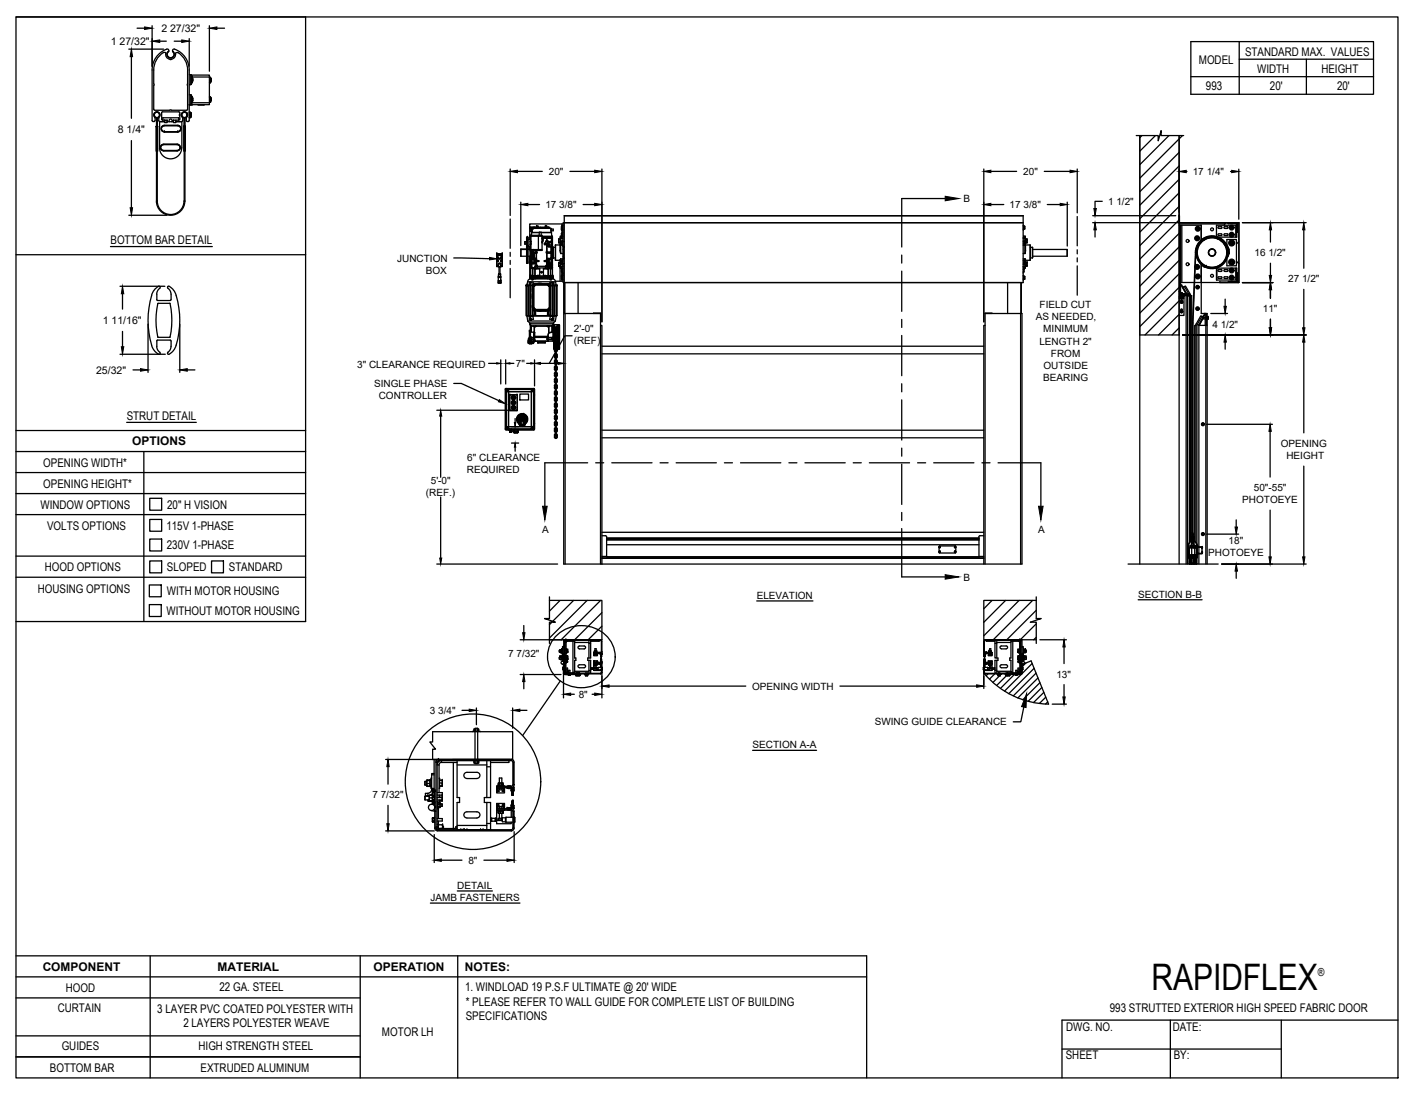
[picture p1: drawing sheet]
<svg xmlns="http://www.w3.org/2000/svg" width="279mm" height="216mm" viewBox="0 0 279 216" stroke-linecap="round" stroke-linejoin="round" font-family="sans-serif">
<defs><g id="words">
<text font-size="7.2" x="227.2" y="195.5">RAPIDFLEX</text>
<g font-size="2.4">
<text x="245.7" y="11.1">STANDARD MAX. VALUES</text>
<text x="236.6" y="12.7">MODEL</text>
<text x="238" y="17.8">993</text>
<text x="248.1" y="14.4">WIDTH</text>
<text x="250.6" y="17.8">20'</text>
<text x="260.7" y="14.4">HEIGHT</text>
<text x="263.8" y="17.8">20'</text>
<text x="21.8" y="48.2">BOTTOM BAR DETAIL</text>
<text x="25" y="82.8">STRUT DETAIL</text>
<text x="26.1" y="87.8">OPTIONS</text>
<text x="8.5" y="92.1">OPENING WIDTH*</text>
<text x="8" y="100.4">WINDOW OPTIONS</text>
<text x="8.5" y="96.2">OPENING HEIGHT*</text>
<text x="33" y="100.4">20&quot; H VISION</text>
<text x="9.3" y="104.5">VOLTS OPTIONS</text>
<text x="32.8" y="104.6">115V 1-PHASE</text>
<text x="8.8" y="112.7">HOOD OPTIONS</text>
<text x="32.9" y="108.4">230V 1-PHASE</text>
<text x="32.9" y="112.8">SLOPED</text>
<text x="45.1" y="112.8">STANDARD</text>
<text x="7.5" y="117.1">HOUSING OPTIONS</text>
<text x="32.9" y="117.5">WITH MOTOR HOUSING</text>
<text x="32.9" y="121.4">WITHOUT MOTOR HOUSING</text>
<text x="8.4" y="191.7">COMPONENT</text>
<text x="42.9" y="191.6">MATERIAL</text>
<text x="73.7" y="191.7">OPERATION</text>
<text x="91.7" y="191.7">NOTES:</text>
<text x="13" y="195.7">HOOD</text>
<text x="43.3" y="195.6">22 GA. STEEL</text>
<text x="91.8" y="195.6">1. WINDLOAD 19 P.S.F ULTIMATE @ 20' WIDE</text>
<text x="11.4" y="199.7">CURTAIN</text>
<text x="31" y="199.9">3 LAYER PVC COATED POLYESTER WITH</text>
<text x="36.2" y="202.7">2 LAYERS POLYESTER WEAVE</text>
<text x="91.9" y="201.3">SPECIFICATIONS</text>
<text x="91.9" y="198.4">* PLEASE REFER TO WALL GUIDE FOR COMPLETE LIST OF BUILDING</text>
<text x="210.4" y="203.6">DWG. NO.</text>
<text x="219" y="199.8">993 STRUTTED EXTERIOR HIGH SPEED FABRIC DOOR</text>
<text x="231.4" y="203.4">DATE:</text>
<text x="12.2" y="207.3">GUIDES</text>
<text x="39.2" y="207.2">HIGH STRENGTH STEEL</text>
<text x="75.4" y="204.5">MOTOR LH</text>
<text x="210.3" y="209.1">SHEET</text>
<text x="231.6" y="209">BY:</text>
<text x="9.8" y="211.5">BOTTOM BAR</text>
<text x="39.6" y="211.6">EXTRUDED ALUMINUM</text>
</g>
<text font-size="2.2" x="260.1" y="192.6">®</text>
<g font-size="2.1">
<text x="21.9" y="8.8">1 27/32&quot;</text>
<text x="31.8" y="6.3">2 27/32&quot;</text>
<text x="23.2" y="26.3">8 1/4&quot;</text>
<text x="20.3" y="63.9">1 11/16&quot;</text>
<text x="19" y="73.7">25/32&quot;</text>
</g>
<g font-size="2">
<text x="108.3" y="34.5">20&quot;</text>
<text x="201.9" y="34.5">20&quot;</text>
<text x="235.4" y="34.5">17 1/4&quot;</text>
<text x="107.6" y="41.1">17 3/8&quot;</text>
<text x="190.1" y="40">B</text>
<text x="199.2" y="41.1">17 3/8&quot;</text>
<text x="218.6" y="40.4">1 1/2&quot;</text>
<text x="78.4" y="51.6">JUNCTION</text>
<text x="84" y="54">BOX</text>
<text x="247.5" y="50.5">16 1/2&quot;</text>
<text x="254.2" y="55.7">27 1/2&quot;</text>
<text x="113.2" y="65.6">2'-0&quot;</text>
<text x="204.4" y="63.2">AS NEEDED,</text>
<text x="205.1" y="60.9">FIELD CUT</text>
<text x="205.8" y="65.6">MINIMUM</text>
<text x="239.2" y="64.7">4 1/2&quot;</text>
<text x="249.2" y="61.6">11&quot;</text>
<text x="113.2" y="68">(REF)</text>
<text x="205.1" y="68">LENGTH 2&quot;</text>
<text x="207.4" y="70.4">FROM</text>
<text x="70.5" y="72.5">3&quot; CLEARANCE REQUIRED</text>
<text x="73.8" y="76.4">SINGLE PHASE</text>
<text x="101.8" y="72.4">7&quot;</text>
<text x="205.8" y="75.1">BEARING</text>
<text x="205.9" y="72.7">OUTSIDE</text>
<text x="74.7" y="78.8">CONTROLLER</text>
<text x="252.7" y="88.2">OPENING</text>
<text x="85" y="95.4">5'-0&quot;</text>
<text x="92.1" y="93.3">REQUIRED</text>
<text x="92.2" y="90.9">6&quot; CLEARANCE</text>
<text x="253.8" y="90.6">HEIGHT</text>
<text x="84" y="97.8">(REF.)</text>
<text x="245.1" y="99.3">PHOTOEYE</text>
<text x="247.4" y="96.9">50&quot;-55&quot;</text>
<text x="107" y="105.2">A</text>
<text x="204.9" y="105.2">A</text>
<text x="242.4" y="107.4">18&quot;</text>
<text x="238.4" y="109.8">PHOTOEYE</text>
<text x="149.3" y="118.2">ELEVATION</text>
<text x="190.1" y="114.6">B</text>
<text x="224.6" y="117.9">SECTION B-B</text>
<text x="100.3" y="129.7">7 7/32&quot;</text>
<text x="114.2" y="137.7">8&quot;</text>
<text x="148.4" y="136.1">OPENING WIDTH</text>
<text x="208.4" y="133.7">13&quot;</text>
<text x="84.8" y="140.9">3 3/4&quot;</text>
<text x="172.6" y="143.2">SWING GUIDE CLEARANCE</text>
<text x="148.5" y="147.7">SECTION A-A</text>
<text x="73.5" y="157.5">7 7/32&quot;</text>
<text x="92.4" y="170.5">8&quot;</text>
<text x="84.9" y="177.8">JAMB FASTENERS</text>
<text x="90.2" y="175.4">DETAIL</text>
</g>
</g></defs>
<!-- layer: ANNOTATIONS -->
<g fill="none" stroke="#000" stroke-width=".25">
<path d="M25.4 9.7h6.9M25.9 11.2v12.1M27.1 5.6h1.4M30 5.1v8M31.5 8.1h1.3M34.4 8.1h1.5M37.3 7.6v5.5M41.3 5.1v9M42.8 5.6h1.5M25.9 27.7v13.3M100.7 33.4v9.1M102.1 33.8h4.9"/>
<path d="M102.8 39.9v8.6M112.5 33.8h4.8M118.8 33.4v30.1M194.1 33.4v30.1M195.5 33.8h5.1M206.1 33.8h5M210.6 39.9v8.7M212.6 33.4v8.6M217.5 39.7h-1.4v1.4M232.6 33.4v8.5M234.1 33.8h.1M242.8 33.8h.2"/>
<path d="M244.4 33.4v9.9M23.7 56.5h8.8M24.2 58v3M25.4 42.5h7.5M89.5 50.9l7.1 .2M104.2 40.4h2.3M115.1 40.4h2.2M195.5 40.4h2.6M206.7 40.4h2.5M215.6 42.6h16.4M215.6 43.9h28.1M216.1 45.4v1.4"/>
<path d="M241.7 59v1.5M245.2 55.8h6M245.2 43.9h12.5M250.7 45.4v2.4M250.7 51.9v2.5M250.7 57.2v1.7M257.3 45.4v7.5M257.3 57.1v7.6M23.7 69.9h8.9M24.2 65.4v3M26.2 73h1.5M29.2 64v9.5"/>
<path d="M35.5 64v9.5M37 73h1.5M89.5 75.7h1.5l7.4 3.4M96.4 71.7h1.6M98.8 71v4.8M99.8 71v4.8M100.6 71.7h.8M103.9 71.7h.8M105.5 71v5.2M106.6 71.7h3.5M112.9 66.3h-1.5l-3 5.4M233.4 66.1h24.3"/>
<path d="M238.9 61.9h3.3M241.7 67.5v1.4M250.7 63v1.7M257.3 67.5v17.9M86.2 81h15.8M87 82.1v12.1M87 98.1v12M100.9 87.4h1.4M100.9 84.2h1.4M101.6 82.6v.8M101.6 88.2v.8M238.1 83.7h13"/>
<path d="M250.6 85.1v9M257.3 92v17.9M86.2 111.3h23.8M149.3 118.6h11.1M224.6 118.4h12.6M238.1 105.4h6.3M241.1 111.3h16.6M243.9 102.6v1.4M243.9 112.7v1.4M250.6 100.7v9.2M94 139.7v3.3M101.2 139.7v4"/>
<path d="M102.6 126.3h8.3M102.6 133.1h8.1M103.4 123.4v1.5M103.4 134.5v1.4M111.2 132v5.7M112.6 137h.7M116.8 137h.5M118.8 132.2v5.5M120.2 135.4h27M165.7 135.4h27M194.1 133.4v2.5M202 139.5l-.6 3h-1.5"/>
<path d="M205.2 126.3h5.2M207.6 139h2.8M210 127.7v3.3M210 135.1v2.4M76.1 149.9h9.6M76.6 151.3v3.4M76.6 158.9v3.7M91.2 140.2h1.4M102.6 140.2h1.4M148.5 148.1h12.6M76.1 164h9.6M84.9 178.2h17.7"/>
<path d="M85.7 164.7v5.5M87.1 169.8h4M90.2 175.8h7M95.5 169.8h4.5M101.5 164.1v6.1"/>
</g>
<!-- layer: STANDARD MOTOR LH -->
<g fill="none" stroke="#000" stroke-width=".25">
<path d="M224.2 26.8h4.3v1l.6-2v1h4.5M224.9 26.8v84.5M225.3 26.8l-.4 .4M228 26.8l-3.1 3M230.7 26.8l-5.8 5.7M232.7 26.8v84.5M232.7 30.1l-7.8 7.7M232.7 32.7l-7.8 7.8M232.7 35.4l-7.8 7.8M232.7 38.1l-7.8 7.7M233.3 26.8l-8.4 8.4M102.8 50.6h1.1"/>
<path d="M102.8 49.2h1.1M102.8 49.2v.1M102.8 49.2v1.4M103.6 48.2h.1M103.6 48.2h.3M103.8 56.4h.1M103.8 56.4h.2M103.9 46.8h.3v5.1l-.1-5.1h-.1h.1h-.1l-.1 5.1zM103.9 48.9h.3M103.9 47.7h-.3v.5M103.9 49.1h-1.1v1.5M103.9 51.7h.1"/>
<path d="M103.9 56.4h.1M103.9 56.4v5.9M104 56.2v6.2l.1 1M104 47.7h.1h-.1M104 48.8h.1zM104 46.8l.1 .1M104 56.2h.1M104 56.2h.4M104 56.4h.1M104 49h.1zM104 47.2h.1M104 47.4h.1"/>
<path d="M104 48.4h.1M104 51.9h.1M104 51.6h.1M104.1 47.9h.1M104.1 47.9v.1M104.1 48.2h-.1h.1M104.1 48.4h-.1h.1M104.1 48.6h-.1h.1M104.1 47.1h-.1h.1M104.1 46.9h-.1M104.1 48.9h-.1h.1M104.1 48.9h-.1"/>
<path d="M104.1 46.8h.1M104.1 55.6h5.5M104.1 55.6l-.1 .6M104.1 51.7h.1M104.2 47.2h.4M104.2 48.6h.1M104.2 50.6h.4M104.2 49.2l2.8 .1M104.2 49.1h.4M104.3 47.2h.1M104.3 48.6h.1M104.3 48.6h.3"/>
<path d="M104.3 56.4h-.5h.8M104.3 56.4v5.9M104.4 56.4h-.6v5.9h.8M104.5 44.8v.2M104.5 48.6v.5M104.5 50.6v4.5M104.5 45h.1M104.6 46.4h.1v1.3M104.6 46.4v5.7h.1M104.6 46.4h2.4v3h-2.3v-3M104.6 45h.1M104.6 48.2h.1"/>
<path d="M104.6 47.6l.1 .1M104.6 47.7h.1M104.6 46.6h4.3M104.6 49.4h.1M104.6 49.5h.1M104.6 52h.1M104.6 55l-.4 .3-.1 .3M104.6 45.1v.6h.4M104.6 55.8v-.1l.2 .1M104.6 56.3v6.1M104.6 54.9v.1h.3M104.6 54.5h.1"/>
<path d="M104.6 55h.3M104.6 54.5v.3M104.6 54.8h.1M104.6 54.8h4.5M104.7 54.8h.1M104.7 54.5h.1M104.7 54.5h.6M104.7 54.8h4.4M104.7 54.8l.4 .1M104.7 44.8h-.2v.2M104.7 55.8v.5M104.7 47.7v6.7"/>
<path d="M104.7 56.4v5.9M104.7 46.7h.1M104.7 48.2h.1M104.7 47.7h.1M104.8 45.6h.1M104.8 54.5v.2h1.3l.1-.2M104.8 54.6h1.4M104.8 54.6h.1M104.8 54.5h.1M104.8 54.8v.1M104.8 54.8h.1M104.8 54.4v.2"/>
<path d="M104.8 56.3v.1M104.8 54.6h1.3M104.8 52.8l.1 .2h-.2M104.8 52.8h.1M104.8 51.1h.1M104.9 52v.9M104.9 52l-.1-.9v1.7M104.9 52h.1M104.9 54.9h2.1M104.9 51.3v.5zM104.9 51.2h.5M104.9 45.9l-.1 .5"/>
<path d="M104.9 51.1l.6 .2M104.9 51.5h.5M104.9 45.9h1.5M104.9 45v.7M104.9 45h.1M104.9 49.9v1.3M104.9 53h.1M104.9 53h.2M104.9 52.9h.1M104.9 52.9h.2M104.9 49.9h.1M104.9 51h.1"/>
<path d="M104.9 51l.6 .1 .1 .3M104.9 52.8v.1M104.9 52.9h.7M104.9 52v.8M104.9 54.9l.1 .4 .6-.3h2.5l.7 .3v-.4M104.9 49.8v.1M104.9 49.8h.1M104.9 49.9l.1 .1M104.9 49.4v1.7M104.9 49.8h.9M105 49.8h.1M105 50v1h.4"/>
<path d="M105 49.4v.4M105 49.8h.9h-.2M105 49.9h.8M105 49.9h.1M105 49.9v.1M105 45.7v.2M105 45.1v.6M105 45.1h3.7v.8M105.1 56.4h-.4v5.9l.4-.1M105.1 56.5h.1M105.1 50.7h.1M105.1 50.8h.1"/>
<path d="M105.1 50.9h.1M105.1 50.3h.1M105.1 50.2h.1M105.1 50.6h.1M105.1 50.1h.1M105.1 50.4h.1M105.1 50.5h.1M105.1 50h.1M105.1 53h.1M105.1 56.4v.1M105.1 57.6v.3M105.1 58.9v.4"/>
<path d="M105.1 59.8v.4M105.1 56.7v.9M105.1 59h.1M105.1 57.9v1.1M105.1 56.7h.1M105.1 57.6h.1M105.1 57.9l-.1 .5 .1 .6M105.1 59.2v.7M105.1 56.3l.1 4.8M105.1 56.4v.3M105.1 54.4l-.5 .1M105.1 52.9v1.6h.2h-.5"/>
<path d="M105.1 49.7h.1M105.1 49.4h.1M105.1 49.4v.1M105.1 49.5h.1M105.1 49.6h.1M105.1 49.5v.1M105.1 53h1.4v1.5M105.1 52.9h.5M105.1 49.7v.1M105.1 49.5l.1 .1M105.1 49.8h.1M105.2 50.1h.1"/>
<path d="M105.2 50.3h.1M105.2 50.9h.1M105.2 50.7h.1M105.1 53v1.5M105.1 45l-.1 .1M105.2 45h.1M105.2 49.7h-.1M105.2 49.5h.1M105.2 49.7h.1M105.2 49.6h.1M105.2 49.7l-.1 .1M105.2 49.4h.1"/>
<path d="M105.2 49.4v.1M105.2 56v-.2h-.8v.5h.8M105.2 50.2h.1M105.2 50.8h.1M105.2 50.6h.1M105.2 50.5h.1M105.2 50.4h.1M105.2 56.5v4.3M105.2 56.1h3.2l.2 .1-.1 5-3.2 .1-.1-.1zM105.2 49.5v.1M105.3 45h.1M105.3 44.8h-.6l-.1 .2 .4 .1"/>
<path d="M105.3 56.5v4.3l.3 .3M105.3 56.4v.1h-.1zM105.3 50.8h.1M105.3 50.9h.1M105.3 50.6h.1M105.3 50.5h.1M105.3 50.1h.1M105.3 50.7h.1M105.3 50.4h.1M105.3 50h.1M105.3 50.2h.1M105.3 50.3h.1"/>
<path d="M105.3 45v.2M105.3 45h.3M105.3 54.6h.1M105.3 56l-.2 .3M105.3 56.5l.3-.2h2.5l.3 .2v4.3l-.3 .3h-2.5l-.3-.3zM105.3 54.6h.5M105.4 50.7h.1M105.4 50.3h.1M105.4 50.8h.1M105.4 50.5h.1M105.4 50.1h.1M105.4 50.2h.1"/>
<path d="M105.4 50.4h.1M105.4 50.6h.1M105.4 54.6h-.1M105.4 54.6h.1M105.4 51.8v.1h-.5h.5M105.4 51.2h.1v.6h-.1M105.4 51.3h.1M105.4 51.3v.5M105.4 51.8h.1M105.4 51l.2 .1M105.4 51l-.5 .1M105.5 56.3l-.2 .1"/>
<path d="M105.5 54.4l-.2 .2M105.5 54.4h.3v.2M105.5 54.4v.2M105.5 54.6h-.1M105.5 54.6h.1M105.5 45h-.3h.4M105.5 45h.1M105.5 44.8l-.5 .1-.1 .1h.3M105.5 53l.1 .1zM105.5 53h.1M105.5 52h.1M105.5 53h-.4"/>
<path d="M105.5 54.4h.1M105.5 53.1v1.3M105.6 54.6h.1M105.6 45h.1M105.6 52.6v.2M105.6 45v.1M105.6 54.4h.1M105.6 51.9l-.2 .1h-.5M105.6 56.2l-.3 .3M105.6 56.1l-.1 .2 .1-.1M105.6 56.2h2.5l.3 .2M105.6 52.6a.19 .19 0 0 1 .2-.2 .19 .19 0 0 1 .2 .2v.3h1.7l.1-.3a.18 .18 0 0 1 .1-.2 .18 .18 0 0 1 .2 .2v.3l.5 .1h-1.4v1.5"/>
<path d="M105.6 52.6v.3M105.6 51.4v.1M105.6 51.6h.1M105.6 51.1v.1M105.6 51.1h.1M105.6 56.1h2.5M105.6 56.1v.1M105.6 51.5h.1M105.6 51.6l-.1 .4h-.6M105.6 51.5v.1M105.6 51.1l.1 .1M105.6 51.9h.1"/>
<path d="M105.6 51.9l-.7 .1M105.6 51.9h.2v.4M105.6 55h2.5M105.6 51.6v.2M105.6 51.5h.2M105.6 51.8v.1M105.6 51.6l.1 .1M105.7 51.2l-.1 .2M105.7 54.6h.1M105.7 51.4l.2 .1M105.7 51.4h.1M105.7 51.6h.1"/>
<path d="M105.7 51.4h-.1M105.7 51.2v.2M105.7 51.7v.1M105.7 54.4v.2M105.7 54.9v.1M105.7 49.8l-.8 .1M105.7 49.9h.1M105.7 49.8h-.8M105.8 54.6h.1M105.8 54.5h.4M105.8 53l.7 .1M105.8 51.6h.1"/>
<path d="M105.8 51.5l-.2 .1M105.8 52.4h.1M105.8 52.3v.1M105.8 49.9l.1 .1M105.8 52.3h.1M105.8 52.3l-.2 .3M105.8 51.7l.1 .2M105.8 49.8h.1M105.8 50h.1M105.8 51.4h.1M105.8 51.6l-.1 .1M105.8 49.4v.4"/>
<path d="M105.8 49.9v1.2h-.2M105.8 51.6v.3M105.8 51.5h.4M105.8 51.6h.4M105.8 53.1h-.2v1.3M105.8 49.9h.1M105.8 51.2v.2M105.9 51.9v.4l.1 .3M105.9 51.2h.1M105.9 50h.1M105.9 49.8v.2M105.9 49.8h.1"/>
<path d="M105.9 49.8h-.1M105.9 51.1l-.1 .3M105.9 44.7v.1M105.9 49.4v.4M105.9 50v1.2M105.9 51.9h.1M105.9 44.7h.2M105.9 44.7h.1M105.9 52.4h.1M105.9 49.9h.1M105.9 54.6h.1M105.9 51.6h-.2"/>
<path d="M105.9 51.4h.4v.2h-.4M105.9 51.4h.1M105.9 51.4v.1M105.9 51.6l-.1 .1M105.9 45v.1M105.9 54.9h-.7v.3M105.9 54.5v.1M106 52.5h1.8M106 52.9h.1M106 52.6h.1M106 56h1M106 56h.9"/>
<path d="M106 56h.1M106.1 45v.1M106.1 54.6h.1M106.1 54.6v.1M106.1 44.7h.1M106.1 44.7v.1M106.2 54.6h.1M106.2 54.6h-.1M106.2 54.5v.1M106.2 54.5h.1M106.2 51.6h.1M106.2 51.6h-.3"/>
<path d="M106.2 46.4v3M106.3 51.6h.1M106.3 51.4l-.4 .1M106.3 45v.1M106.4 46.4v-.6h.4v.6M106.4 45.9h-1.5M106.5 54.4h-1.2M106.7 44.8v.2M106.8 45.9h2M106.8 53.7h.1M106.8 53.8h.1M106.8 53.7h.2"/>
<path d="M106.9 54.9h2.2M106.9 56h.1M106.9 47v.1M107 47.1h.1M107 47.8v.1M107 47.8h.1M107 47.7v.1M107 47v.2M107 47h.1M107.1 47.3h.1M107.1 47.3l.1 .2-.2 .3M107.1 47.2v.3l-.1 .2"/>
<path d="M107.1 46.9h.6M107.1 47h.1M107.1 46.9l-.1 .1M107.1 46.9h1.5M107.2 54.4h1.2M107.4 51.4l.1 .1M107.4 51.6h.1M107.4 51.6h.4M107.4 48.1h.1M107.4 48.1h.5M107.4 45v.1M107.5 48.2h.4"/>
<path d="M107.5 51.5h.4M107.5 51.6h.4M107.5 54.5h-1.3M107.5 54.5h.1M107.5 54.5l.1 .2h1.4v-.2M107.5 54.6h.1M107.5 54.5h.3M107.6 48.1h.5M107.6 54.6h.1M107.6 54.6h1.4M107.6 44.7h.1M107.6 44.7v.1"/>
<path d="M107.6 44.7h.3M107.6 54.6h1.3M107.6 47h.3v.6M107.7 45v.1M107.7 46.9l.2 .1M107.7 46.9l-.6 .1-.1 .2M107.7 48.1h.1M107.7 47.7h.1M107.8 54.5h.1M107.8 54.5h.2M107.8 51.4h-.4v.2h.4M107.8 51.4h.1"/>
<path d="M107.8 51.4l-.3 .1M107.8 48.3h.1M107.8 52.4h.1M107.8 49.8h.1M107.8 51.6h.1M107.8 45v.1M107.8 54.5v.1M107.8 47.6l.1 .1M107.8 48.3h-.4M107.8 48.3h.3M107.8 51.6h.3M107.8 49.9h.1"/>
<path d="M107.9 44.7h.1M107.9 49.8h.1M107.9 44.7v.1M107.9 51.4h.1M107.9 47.6h.1M107.9 47.6l-.2 .1v.4h-.3v.2h.4M107.9 48.5h.1M107.9 48.6v2.5M107.9 51.9h.1M107.9 51.9v.4l-.2 .3M107.9 47.6v.1M107.9 48.6h.1"/>
<path d="M107.9 51.1h.1M107.9 51.1v.3M107.9 51.4h-.1M107.9 48.3h.1M107.9 51.9h.2M107.9 48.3v.3M107.9 51.6v.3M107.9 48.6h.2M107.9 50h.1M107.9 51.4h.2M107.9 51.6v.1M107.9 52.4h.1"/>
<path d="M107.9 51.6h.1M107.9 53.1h.3v1.3M107.9 49.8h.9M107.9 49.9v.1M107.9 51.7h.2M107.9 48.3v1.5M107.9 50v1.1h.2M107.9 51.7v.6M107.9 48.3h.2M107.9 48.1l.2 .1M107.9 51.5l.2 .1M107.9 48.1h.2"/>
<path d="M107.9 51.5h.1M107.9 51.5h.2M107.9 47h.9M107.9 52.3v.1M107.9 52.3h.1M107.9 47.7h.1M107.9 52.3l.1 .1M107.9 47.6l.2 .1M107.9 47v.7M107.9 47h.3M107.9 49.9h.9M107.9 54.6h.1"/>
<path d="M108 53l-.8 .1M108 54.6h.1M108 49.9h.8M108 49.9h-.2h1M108 54.6h.4M108 54.5h-.4v.1M108 52.4h.1M108 54.9v.1M108 52.4l.1 .2M108.1 48.3h.1M108.1 51.4h.1M108.1 51.4l-.3 .1"/>
<path d="M108.1 52.4h.1M108.1 47.7h.1M108.1 48.5v.1M108.1 51.8v.1M108.1 51.6h.1M108.1 48.3v.2M108.1 51.2v.2M108.1 51.7v.1M108.1 51.4v.1M108.1 52.4h-.1M108.1 47.7h.7M108.1 54.6h-.1"/>
<path d="M108.1 54.6h.1M108.1 48.5h.1M108.1 51.8h.1M108.1 48.2l.1 .4 .6 .1M108.1 51.6l.1 .4h.6M108.1 48.2h.1M108.1 48.1v.1M108.1 51.5v.1M108.1 51.5h.1M108.1 51.6v.2M108.1 48.1h.1M108.1 51.1v.1"/>
<path d="M108.1 51.8l.2 .2M108.1 48.6h.1M108.1 51.2h.1M108.1 51.1h.1M108.1 48.6l.7 .1M108.1 51.9h.1M108.1 51.6v.1M108.1 48.6l.2 .1M108.1 44.8h-2.6v.2h2.7M108.1 44.8h.1v.2M108.1 56.1v.2h.2M108.1 56.1l.2 .2"/>
<path d="M108.1 47.7h.2M108.1 47.9h.1M108.1 47.7h-.4M108.1 52.8l.2 .1M108.1 44.8v.3M108.1 47.9v.2M108.1 54.6h.2M108.1 45h.4M108.2 45h.1M108.2 52.6v.3M108.2 52l-.1 .1 .2-.1M108.2 53.1v1.5"/>
<path d="M108.2 54.6h.1M108.2 45h.2M108.2 52.1h.1M108.2 51.8h.2M108.2 48.4h.2M108.2 46.9h.2M108.2 53h.1M108.2 53v.1M108.2 46.9v.1M108.2 52.3l-.1 .1M108.2 52h.1M108.3 54.6h.1"/>
<path d="M108.3 56.3l.1 .1M108.3 46.7h.7v7.7M108.3 52h.5M108.3 52.2l-.2 .2M108.3 51l-.2 .1M108.3 51l.5 .1M108.3 47.7l-.2 .2M108.3 48.7h.5M108.4 54.4h-.4v.2M108.4 48.5l.4 .1v2.6l-.6 .1M108.4 48.6h.4M108.4 47.9h-.2v.6h.2"/>
<path d="M108.4 51.2h-.2v.6h.2M108.4 51.3v.5M108.4 48.4h.1M108.4 47.9v.5M108.4 48.2h.4M108.4 48.4v.2M108.4 51.8v.1h.5M108.4 54.4v.2M108.4 54.5h.7M108.4 51.2h.4M108.4 51.5h.4M108.4 47.8h.4"/>
<path d="M108.4 54.6h-.1M108.4 56.4v.1M108.4 56l.2 .3M108.4 56.5h.1M108.4 56.4l.1 .1M108.4 56l-3.1 .1M108.4 52.9h.1M108.4 56v.1M108.4 54.6h.1M108.4 46.9h.1M108.4 47h.4M108.4 46.9v.1"/>
<path d="M108.4 45h.1M108.4 52.1v.1M108.4 52.1l-.4 .3M108.4 52.2h.1M108.5 45h.1M108.5 45v.1M108.5 56.5v4.3M108.5 55.8h.5v.5M108.6 56.3v4.8M108.6 54.9v.3M108.6 46.9h.3l-.1 5.4M108.6 53h.1"/>
<path d="M108.6 53v1.5M108.6 52.9h.1M108.6 53h.2M108.6 53v1.4l-.2 .1h.5M108.6 46.7v.2M108.6 56.3h.1M108.6 56.4l.1 5.9h-.3v-.1M108.6 54.4l.5 .1M108.6 56.3h.4M108.7 56.5h.1M108.7 56.4h.4v5.9h-.4v-.1M108.7 56.4v.1"/>
<path d="M108.7 52.2h.1M108.7 52.9h-.1M108.7 52.9h.1M108.7 45.2v.4M108.8 49.8h.1M108.8 51h.1M108.8 50h.1M108.8 48.7h.1M108.8 48.7v1.1h-.9M108.8 49.9v1.1M108.8 46.7v.3M108.8 49.9v.1"/>
<path d="M108.8 51.1h-.6l-.1 .4M108.8 55h.3M108.8 51h-.5M108.8 45.2h.4v.1v.3h-.4M108.8 47h.1M108.8 47.7h-.7M108.8 47.7h.1M108.8 47v.7M108.8 45.9l.1 .7M108.8 54.9h.3M108.8 52.9h.1M108.8 49.8l-.8 .1"/>
<path d="M108.8 49.9h.1M108.8 51v.1M108.8 52.8v.1M108.8 52.2h.1M108.8 52v.1M108.8 53h-.6M108.8 52.1v.2M108.8 53h.2M108.8 52.7v.1M108.8 52.1l-.4 .1M108.8 52.8h.1M108.8 48v.4z"/>
<path d="M108.8 52.3h.1M108.8 52.1h.1M108.8 51.3v.5zM108.8 52h.1M108.8 52.1v.1M108.8 52.8l-.1 .1M108.9 47.7v.9M108.9 47.7l-.7 .1-.1 .3M108.9 52h-.1M108.9 47.8l-.7 .1M108.9 52.4v.3M108.9 46.7h.1"/>
<path d="M108.9 52.7l-.1 .3M108.9 52.8l-.1 .1M108.9 47v.7M108.9 51.1l-.1 1M108.9 52.7l-.1 .1M108.9 54.8h.1M108.9 54.8v.1M108.9 46.6l-1.9 .1M108.9 55.8h-.4v.2M108.9 54.6h.1M108.9 54.6v.1M108.9 55.8h.4"/>
<path d="M108.9 55.8v-.1l.2 .1M108.9 56.3v.1M108.9 54.5h.1M108.9 54.7h.1M108.9 54.4v.2M109 52.4h.1M109 52.9h.1M109 48.7h.1M109 51h.1M109 56.4v5.9M109 54.8h.1M109 54.8v.1"/>
<path d="M109.1 54.5h.1M109.1 54.8h.1M109.1 54.5h-.1M109.1 54.8v.1M109.1 48.7v2.2M109.1 51h.1M109.1 48.7v2.3M109.1 55h-.3M109.1 54.5v.3M109.1 54.9v.1M109.1 50.8v.1M109.1 55l.4 .3 .1 .3"/>
<path d="M109.1 50.9v.1M109.1 50.9h.1M109.1 56.3v6.1h.6M109.1 56.4h.8M109.1 48.8v.1M109.2 55.8h.1v.5h-.3M109.2 48.8h.4M109.2 48.8v2.1M109.2 50.9h.4M109.3 56.2h.4M109.4 56.4v5.9M109.6 55.5h1.5"/>
<path d="M109.6 48.3v3.1M109.6 51.4h1M109.6 55.6l.1 .6M109.7 56.4h.1M109.7 56.4h.2h-.2M109.7 56.2v.2M109.7 56.4v6M109.8 56.4v5.9M109.9 56.4h.1M109.9 56.4v5.9h-.8M110.2 47.2l.1 .7M110.2 51.8l.1 .8"/>
<path d="M110.3 52v.4h.3M110.3 52.4v.2h.3M110.3 47.1l-.1 .1M110.3 51.8h-.1M110.3 47.3h.3M110.5 47.9v1.6M110.5 51.3v.5M110.5 52.6v2.9M110.5 51.3l.1 .1M110.6 52.9h.1M110.6 48.3h-1M110.6 47.6h.1"/>
<path d="M110.6 49.4l-.1 .1M110.6 52.6h.1M110.6 47.8h-.4l.1 .1h.3M110.6 47.1h-.3v.7M110.6 51.8h-.4l.1 .2h.3M110.6 47v3l-.1-.5M110.6 51.4v-.3v1.5M110.6 46.8h.1M110.6 52.9v-.3v.3h.2M110.6 51.4v1.2M110.6 46.8v.3M110.6 52.7h.2"/>
<path d="M110.6 52.5l.5 .1M110.6 47.1h.1M110.6 47.1v2.9h.5M110.6 47.1h.5M110.6 52.6h.5M110.7 47.6v.8M110.7 51.9v.3h.3M110.7 47.8v.4h.3M110.7 48.2v.2h.3M110.7 51.3v.9M110.7 47.6h.1M110.8 46.5l.2 .1"/>
<path d="M110.8 53.1v.5l.2 .1M110.8 54.6v.4M110.8 55l.2 .1M110.8 45.4h.2M110.8 54.3h.1M110.8 46.6h.1M110.8 55.1h.1M110.8 54.3v.8M110.8 46.8l-.2 .1v.1h.2M110.8 52.6v1.1M110.8 44.8v.3M110.8 46.2v.3"/>
<path d="M110.8 45.2v.2h.3M110.8 44.6v.8M110.8 53.2h.2M110.8 53.6h.2M110.8 54.9h.2M110.8 46v1.1M110.8 53.1h.1M110.8 54.5h.1M110.8 44.8h.2M110.8 46.5h.2M110.8 54.7h.2M110.9 44.2v.4"/>
<path d="M110.9 45.4v.6M110.9 46.6v.5M110.9 52.6v.5M110.9 53.7v.6M110.9 55.1v.4M110.9 54h.2M111 51.5l-.3 .1v.3h.3M111 51.3h-.3v.2M111 47.6h-.3v.2h.3M111 54.4h-.2v.1M111 54.3l-.2 .1M111 45.1h-.2l.2 .1"/>
<path d="M111 46l-.2 .1 .2 .1M111 53.1h-.2M111 54.5l-.2 .1M111 44.6h-.2v.2M111 54.3h.1M111.1 51.1h-.5l-.1 .2M111.1 44.2h-6.6v3M111.1 52.9v1M111.1 44.5v1.1M111.1 45.8v1M111.1 54.1v1.2M111.1 48.6h.2"/>
<path d="M111.1 47.7h.2M111.1 50.6h.1M111.1 49.2h.1M111.1 52h.2M111.1 51.2v1.1M111.1 47.4v1.2M111.1 51.1h.2M111.1 49.1h.1M111.2 50.9h.1M111.2 48.8h.1M111.2 48.8v2.1M111.3 55.8h90.6v-13.2h-90.6v19.3"/>
<path d="M111.3 55.9h-.1v5.8h.1M111.3 43.9l90.6 .1h-90.8v11.8h90.8M111.5 55.8v55.5M114.1 55.8v6.1M198.8 55.8v6.1M201.4 55.8v6.1M201.5 55.8v6.1M201.9 53.9h.1M201.9 47.7l.2 .1v.3h-.2M201.9 47.6h.2v.1M201.9 51.5h.2v.4h-.2M201.9 51.3h.2v.2"/>
<path d="M201.9 53.2l.1 .1-.1 .2M201.9 53.1h.1M201.9 44.5v.9M201.9 54.3v1M201.9 47.1h.3M201.9 46.9h.1M201.9 52.6h.3M201.9 52.9h.1M201.9 51.1h.3M201.9 50h.3M201.9 54.6l.3 .1v.2h-.3M201.9 54.5h.3v.1"/>
<path d="M201.9 44.7l.3 .1v.2h-.3M201.9 44.6l.3 .1M202 53.5l-.1 .2M202 53.1h.1M202 53.1v.1M202 47.1v-.5l.1 .5M202 52.6v1.1M202.1 46.8h.2v.2M202.1 52.7h.2M202.1 52.6l-.1 .5M202.1 48.1v.3h-.2M202.1 51.9v.3h-.2"/>
<path d="M202.1 48.3v.1M202.1 52.1v.1M202.1 51.4v.7M202.2 54.9v.2h-.3M202.2 45v.2h-.3M202.2 44.7h.1M202.2 44.6v.6M202.2 54.5v.6M202.2 47.1v2.9M202.2 51.1l.2 .2M202.2 51.1l.1 .3M202.2 51.1v1.5"/>
<path d="M202.3 52.5l-.4 .1M202.3 48.3h.1M202.3 49.4l.1 .1M202.3 47.6h-.2v.8M202.3 51.4l-.1 1.2M202.3 47.3h.3v.1v.3h-.3M202.3 47.1h.3v.2M202.3 52.3l.3 .1v.2h-.3M202.3 51.9h.3v.4M202.3 51.8h.3M202.3 52.6v.3h-.2M202.3 52.6v.3"/>
<path d="M202.3 46.8v.3l-.2-.1M202.3 46.8h.1M202.3 51.4h.1M202.3 51.3v.1M202.4 49.5l-.2 .5M202.4 48.3h.8M202.4 51.4h.8M202.4 48.3v1.2M202.4 51.3v.1M202.6 47.7v.2h-.3M202.6 47.2h.1M202.6 52.5h.1"/>
<path d="M202.6 51.8h.1M202.6 51.8v.1M202.6 51.8v.8M202.6 47.2v.7M203.2 48.3v3.1M203.3 48.8h.4v2.1h-.4M203.7 48.8l.1 .1M203.8 50.8l-.1 .1M203.8 49.2h6.8v1.4M203.8 48.9v1.9M210.6 49.2v1.4h-6.8M232.6 43.9l11.8 .1"/>
<path d="M232.6 42.6h.1M232.7 57.5l.1 .1M232.7 40.7l-7.8 7.8M232.7 43.4l-7.8 7.8M232.7 46.1l-7.8 7.7M232.7 48.7l-7.8 7.8M232.7 51.4l-7.8 7.8M232.7 54l-7.8 7.8M232.7 56.7l-7.8 7.8M232.7 59.4l-6.8 6.7M232.7 58.5h.9M232.7 44.5h4.3v2.9"/>
<path d="M232.7 58.7h.9M232.7 44.2h8.9M232.7 58.9h.2M232.7 42.6h.1M232.7 42.6v1.3h11.7M232.7 42.6v1.3v-1.3M232.8 58.3h.1M232.8 58.3h.7M232.8 44.5v13.8M232.8 58.7h.7M232.8 58.3h1.5M232.8 55.8h3"/>
<path d="M232.9 58.3v.1M232.9 58.2v.1M232.9 58.3h.1M232.9 58.4h.1M232.9 58.7v.2h.3M232.9 58.9h.4M232.9 58v.1M232.9 58h.4M232.9 55.8v2.2M233 44.5v11.3M233 58.5h.3M233 59.2v.2"/>
<path d="M233 59.2l.1-.1 .2 .1M233 57.8v.4h-.1l.1-.2 .3 .1v.1M233 57.8h.3M233 58.3h.1M233 58.2h.3M233.2 58.7v.2l.1-.2M233.2 44.5v11.3M233.2 58.3h.1M233.3 57.8v.2M233.3 59.2v.2M233.3 58.3l-.1 .1M233.3 58.9h.1"/>
<path d="M233.3 58l.1 .2h-.1M233.3 58l.1 .1M233.3 58.9h.3M233.5 58.1h.1M233.5 58.3h.1M233.5 58.1l.2 .1M233.5 58.1v.2M233.5 58.3l.1 .1M233.5 58.2h.1M233.5 58.2v.1M233.5 58.2h.2M233.6 58.2h.1l-.1 .1"/>
<path d="M233.6 58.2v.1M233.6 58.4v3.9h-.9M233.6 58.2l.1 .1M233.6 58.2h.1M233.7 58.3h.1M233.7 58.2h.1M233.7 58.3h-.1M233.7 58.3h1M233.7 58.4h.1M233.7 58.1h.1M233.7 58.3h-.9M233.7 58.3v.1"/>
<path d="M233.7 56.6l.2-.1 1 1.8v48.5M233.7 56.6h.1M234 58.3v53M234.2 58.2h.1M234.2 58.3h.1M234.3 58.2l-.9-1.5 .3-.2 1 1.7M234.3 58.2h.1M234.3 58.2l-1.1-2-.2 .1 1.2 1.9M234.3 58.3h.1M234.3 58.2h-.1M234.3 58.3v53M234.6 58.1l.1 .1"/>
<path d="M234.7 58.3h.1M234.7 58.2h.1M234.7 58.2h-1.1M234.7 58.2h-1h1M234.7 58.2l-1 .1 1-.1M234.7 58.2h-1M234.7 58.2l-1 .1M234.7 58.2v48.9M234.9 58.3h.2v47.6M235.9 49.8h.1M235.9 49.8l-.6 13.9 .1 42.7M235.9 49.9l-.5 13.8v42.7"/>
<path d="M236.2 46.8l-.2 .2 .2 .2M236.2 52.5l-.2 .2 .2 .2M236.5 47.1v.1M236.5 52.5a.33 .33 0 0 0-.6 0 .33 .33 0 0 0 .3 .5 .33 .33 0 0 0 .3-.4M236.5 52.5v.1M236.5 47.1a.33 .33 0 0 0-.3-.4 .33 .33 0 0 0-.3 .5 .33 .33 0 0 0 .6 0M236.6 45.2a.32 .32 0 0 0-.2-.4 .32 .32 0 0 0-.4 .2 .32 .32 0 0 0 .2 .4h.3l.1-.1M237 52.2v9.7h.7M237 47.5h.1M237 47.8v.1M237 51.8v.1M237.3 52v.1"/>
<path d="M237.3 52.4l.5 .3M237.4 52.2h.1M237.5 52.2v.1M237.8 47.3l-.2 .1M237.9 52.5h.1M238 52.6h.1M238.2 52.6h.1M240 46.7v-2.2h3.9v2.3M240 46.8h.1M240 52.9v2.4h4M240.1 52.9h3.9v2.6M240.1 46.8h.1"/>
<path d="M240.1 52.9v2.4M240.1 47.1h.1M240.3 47.2h.1M240.4 44.8l.6-.1 .1 .2-.1 .2h-.5zM240.4 46.2l.6-.1 .1 .2-.1 .2h-.5zM240.4 54.7l.6-.1 .1 .2-.1 .2h-.5zM240.4 47.2h.1M240.5 53.2l-.2 .2 .2 .2 .6-.1-.1-.3M240.5 46.9h.1M240.5 53.2h.5M240.7 55.7l-4.8 .1M240.7 55.7h1.4h-1.4"/>
<path d="M240.7 55.7h.1M240.7 52.3l-.2 .1M240.9 47.4v.1M240.9 47.5h.1M241 47.2l.1 .1M241.1 47.6v.1M241.2 47.3h.1M241.2 47.7h.1M241.2 52h.1M241.5 48.1h.1M241.5 51.6h.1M241.5 44.8l.6-.1 .2 .2-.2 .2h-.4z"/>
<path d="M241.5 46.2l.6-.1 .2 .2-.2 .2h-.4zM241.5 54.7l.6-.1 .2 .2-.2 .2h-.4zM241.6 44v.5M241.7 53.2l-.2 .2 .2 .2 .6-.1-.2-.3M241.7 53.2h.4M241.7 48.4l.1 .1M241.8 51.2l-.1 .1M241.8 48.1a3.2 3.2 0 0 0-3.6-1.3 3.2 3.2 0 0 0-2.3 3M241.9 44v.2h-.3M241.9 48.1l.5 1.1M241.9 48.1h.1M242.1 48.3v-1h1.9v5.2h-1.9v-1.3"/>
<path d="M242.3 49.8l-.1 .8 .1-.3M242.3 49.8h.1M242.3 49.1l.1 .1M242.3 49.1v.1M242.3 49.3h.1M242.3 49.2v.1M242.3 49.1h.1M242.3 49.3v.2M242.3 50.4h.1M242.3 50.3h.1M242.3 44l.1 .2h1.6v2.6h-3.6M242.3 49.3l.1-.1 .1 .8"/>
<path d="M242.3 50.3v.1M242.3 50.2v.1M242.3 49.8a3.2 3.2 0 0 0-4.6-2.7 3.2 3.2 0 0 0-.6 5.3 3.2 3.2 0 0 0 5.1-1.7M242.3 50.1v.1M242.4 49.5v.3M242.4 49.8h.1M242.4 49.2v.1M242.4 49.2h.1M242.4 49.3l.1 .6M242.4 49.4h.1M242.4 49.3v.1M242.4 50h.1"/>
<path d="M242.4 50v.1M242.5 50l-.3 .7M242.5 49.9v.1M242.5 49.9h.1M242.5 49.2h.1M242.5 49.2a3.4 3.4 0 0 0-3.6-2.6 3.4 3.4 0 0 0-3 3.2M242.5 49.2v.8M242.5 50h.1M242.9 53.1h.3M242.9 53.1l-.1 .1v.4h.1M242.9 53.6h.3M242.9 46.5h.3"/>
<path d="M242.9 46.5a.28 .28 0 0 1-.1-.4 .28 .28 0 0 1 .4 0 .28 .28 0 0 1 0 .4M242.9 54.6a.28 .28 0 0 0-.1 .4 .28 .28 0 0 0 .4 0 .28 .28 0 0 0 0-.4M242.9 54.6h.3M242.9 44.7h.3M242.9 44.7l-.1 .1 .1 .3M242.9 45.1h.3M242.9 53.1l-.1 .3 .1 .2M242.9 46.6h.3M242.9 46.6a.26 .26 0 0 1-.1-.4 .26 .26 0 0 1 .4 0 .26 .26 0 0 1 0 .4M242.9 54.6a.26 .26 0 0 0-.1 .4 .26 .26 0 0 0 .4 0 .26 .26 0 0 0 0-.4M242.9 44.7l-.1 .2 .1 .2M243.2 53.1l.1 .3-.1 .2"/>
<path d="M243.2 44.7l.1 .2-.1 .2M243.2 53.1l.1 .1v.4h-.1M243.2 44.7l.1 .1-.1 .3M243.2 48.3h-.2M243.2 52l-.2 .1M243.4 51.7a.4 .4 0 0 0-.5-.4 .4 .4 0 0 0-.3 .5 .4 .4 0 0 0 .4 .3h.2l.2-.3M243.4 47.9h.1M243.4 51.8h.1M243.4 47.9a.41 .41 0 0 0-.6-.3 .41 .41 0 0 0 0 .7 .41 .41 0 0 0 .6-.3M243.8 44.5v2.3M243.8 52.9v2.4M243.9 52.9v2.4"/>
<path d="M244 51.6l.4 .4M244 45.8h.1M244 55.5l-1.7 .1v.2M244.1 53.8l-.1 .1M244.1 53.9l.1 1.9M244.2 44l-.1 1.8M244.4 43.9l.1 11.9h-3.8M244.4 44v11.8h-3.7M244.4 47.7l-.4 .5M99.7 76.8l.1 7.9zM99.8 77.3v6.9M99.8 76.7l-.1 .1v7.9l.1 .1"/>
<path d="M99.8 76.7v.1M99.8 76.7h.1M99.8 76.7h5.5M99.9 77.2l-.1 .1M99.9 77.2h.1l-.2 .1M100.2 76.9l-.2 .3M100.2 76.9h.1M100.2 76.8l.1 .1M100.2 76.8v.1M100.3 77.3h-.4v6.9h.4l.1 .4h4.4l.1-.4M100.3 76.7l-.1 .1M100.4 76.8h4.4"/>
<path d="M100.4 77.3h-.1M100.6 78v3M100.6 78h.1M100.6 77.9h1.4M101.1 78.5h.1M101.1 78.4h.1M101.1 78.4v.1M101.2 79.5h.1M101.2 79.4v.1M101.2 79.4h.1M101.2 78.4h.1M101.2 78.4l-.1 .1"/>
<path d="M101.2 78.5h.1M101.2 78.4v.1M101.3 78.5h.1M101.3 78.4h.1M101.3 78.4v.1M101.3 79.4l.1 .1zM101.4 78.5h.1M101.4 79.5h.1M101.4 79.4v.1M101.4 79.4h.1M101.5 79.5h.1M101.5 78.4h.1"/>
<path d="M101.5 79.4h.1M101.5 79.4l-.1 .1M102 78h.1M102 78v3M102.6 77.8h1.7v1.1h-1.7zM104 62.4h.6M104.1 63.4h5.5M104.1 63.4l.4 .3M104.2 67.7l.1 .1M104.2 66.9l.1 .1M104.3 67.3h.1M104.3 67.3l.2-.1v.2z"/>
<path d="M104.3 67.3l.1 .4h.7M104.3 67h.1M104.3 66.9h.2l-.2 .1zM104.3 67.2h.1M104.3 67.2h-.1v.2v.3l.1-.1M104.3 67.1l-.1 .1M104.3 66.8l.1 .1M104.4 67.7l-.1 .1h.9l-.1-.1M104.4 67.1l.1 .1M104.4 67h.1M104.4 67.1h.1M104.4 67.1v.1"/>
<path d="M104.4 67.2h.1M104.4 67.1h-.1M104.4 67v.2M104.5 67.2h.1M104.4 67.8h.2zM104.4 62.4h.7l.2 .6h-.9zM104.4 67.5l.1 .2M104.4 62.4h.2M104.5 67h-.1M104.5 67.5l.1 .1M104.5 66.8h.1M104.5 67.5l-.2 .1 .2 .1"/>
<path d="M104.5 67.2l-.2 .1M104.5 67.7h.1M104.5 67.2h-.1M104.5 67.8h.1M104.5 66.7h.1M104.5 66.7v.8M104.5 65.3h.1M104.5 65.3v1.4M104.5 67.4h.1M104.5 63.7h4.7M104.5 63.7v.2h4.7v-.2M104.5 63.1h.1"/>
<path d="M104.5 67.2h.1v.4M104.5 63.1h.4M104.5 63v.1M104.6 67.7h.1M104.6 67.8h.1M104.6 63.1h.1M104.6 63.1h.3M104.6 63.1v.1l.2-.1M104.6 67.8h-.2h.2M104.6 67.8h-.1h.1M104.6 67.7l-.1 .1M104.6 67.7h-.2l.2 .1"/>
<path d="M104.6 64.1v.1M104.6 63.9l.1 1.4M104.6 64.1h.1M104.6 67.5h.2M104.7 65.3h-.2M104.7 64.1l-.1 .1M104.7 67.5h.1M104.7 66.9l-.1 .3M104.7 66.8v.6M104.7 66.8v-.1h-.2v.9M104.7 65.3v1.4M104.7 63.9l-.1 .3"/>
<path d="M104.7 64.1h.1M104.7 67.3h.1M104.7 67.4l-.1 .2M104.7 67.4h.1M104.7 63.1v.1M104.7 66.6h.6M104.7 67h.1M104.7 66.7h.6M104.7 67.4l.1 .1M104.7 65.3l.1 .2 .7 .1M104.7 65.3h.1M104.7 64.4h.6"/>
<path d="M104.7 67.3l.1 .2M104.7 67.7h.1M104.7 67.7h.2M104.7 67.8h.1M104.7 67.8h.2M104.7 67.7l.2 .1h-.2M104.7 62.4v.6M104.7 67.8h.4M104.8 67.8h.1M104.8 67.8h.1zM104.8 67.4l-.1 .1M104.8 67.1v.3"/>
<path d="M104.8 67.7h.1M104.8 77.3h.1M104.8 67.1h-.1v.4M104.8 67.4h.1M104.8 67.5h.1M104.8 67l.1 .6M104.8 62.3h4.1M104.8 67.4v.1M104.8 64.3v1.2M104.8 67.5l.1 .1M104.8 67.7h-.1h.2M104.8 66.7v.8"/>
<path d="M104.8 66.7v.3M104.9 77.4l-4.5-.1-.1 6.8M104.9 67.7h.1M104.9 67.8h.1M104.9 77.3v6.8M104.9 76.7v.1M104.9 63.1h.1M104.9 67.8h-.2h.2M104.9 66.7v.5zM104.9 66.7h.1M104.9 66.7h-.1M104.9 67.7l-.2 .1h.2"/>
<path d="M104.9 63v.1M104.9 67.6h.1M104.9 67.2v.4M104.9 67h.4M104.9 67.4h.5M104.9 67.5h.2M104.9 76.9h.1M104.9 76.8v.1M104.9 76.9l.3 .3M105 67.8h.1M105.1 67.5h.1M105.1 67.5v.2"/>
<path d="M105.1 67.5l.1 .1M105.1 67.8h.1M105.1 67.4v.1M105.1 60.7v1.6h.2v-.1M105.1 61.1l.2 .2M105.1 60.7v-.5v.6M105.1 60.7h.1M105.1 61.2v1.1M105.2 67.6h.1M105.2 60.8h.1v.2zM105.2 77.2h.1M105.2 67.6l-.1 .1"/>
<path d="M105.2 67.4v.2M105.3 67.7l-.1 .1M105.3 67.1h.1M105.3 67.1l.1 .1M105.3 65.8h.1M105.3 77.2h.1M105.3 67v.1M105.3 64.4l.1 .1M105.3 64.3v.1M105.3 64.4h.5M105.3 67h.1M105.3 76.7l.2 .1"/>
<path d="M105.3 76.7l.1 .1M105.3 67.4v.3l-.1-.1M105.3 65.8v.8M105.3 66.7v.5M105.3 67.2h.1M105.3 61l.3 .1M105.3 61.3h.1M105.4 67.2h.1M105.3 66.6v.1M105.3 76.7h.1M105.3 62.2h.1M105.4 77.3l-.1 7"/>
<path d="M105.4 77.3l-.4-.1-.1-.4h-4.6l-.1 .4h-.2l.3 .1 .1-.4h4.4l.1 .4h.4v6.9h-.4l.3 .1M105.4 65.7h.1M105.4 65.7v1.5M105.4 61.3v1h.1v-1M105.4 65.7l-.1 .1M105.4 64.5v1.1M105.4 76.8v7.9M105.4 77.3h.1M105.4 76.8h.1M105.4 64.5h.3M105.4 64.5l.1 1.9M105.4 66.4l.1 .1"/>
<path d="M105.4 65.7l.1 .7M105.4 66.5v.9M105.4 65.7v.7M105.5 67.4h-.1M105.5 66.6v.6M105.5 66.5h.1M105.5 65.7h.1M105.5 67.2h.1M105.5 66.4h.1M105.5 66.6h.1M105.5 67.4h.1M105.5 67.2v.2"/>
<path d="M105.5 61.1v.1l.1-.1M105.5 76.8l-.1 7.9M105.5 77.9v.2zM105.5 66.5v.7M105.5 76.8v7.9l-.2 .1M105.5 67.2l.1 .2M105.5 66.4h2.6v.2h-2.6zM105.5 65.7h-.2v1.4h-.4M105.5 62.2h.2M105.5 67.3h2.7M105.6 67.4h.1M105.6 67.4h2.5"/>
<path d="M105.6 61.2h2.5M105.6 64.5h.1M105.7 64.5h.1M105.7 61.3v1h2.3v-1M105.8 64.4l-.1 .1M105.8 64.4h2.2M105.8 64.3v.1M106 61.3l.5 .1 .6-.1M106 61.3h.1M106 61.3h1.1M106 67.4h.1M106.1 67.4h1.5"/>
<path d="M106.1 67.4v.2M106.1 67.6h.1M106.1 67.6h1.5M106.2 67.6h.1M106.2 67.6h1.4M107.1 61.3h.1M107.2 61.3h.1M107.2 61.3h.8M107.6 67.6h.1M107.6 67.4v.2M107.7 67.4h-.1M108 64.4l.1 .1"/>
<path d="M108 61.3h.1M108 64.3v.1M108 64.4h.4M108.1 64.5h.2M108.1 66.6l-.2 .4 .2 .1M108.1 66.6v.1M108.1 66.6l.1 .1v-.1h.7M108.1 64.5h.1M108.1 67.1l.1 .2M108.1 67h.8M108.1 67.1h.1M108.1 66.5v.1"/>
<path d="M108.1 67l.1 .3M108.1 61.1h.2l-.1 .1zM108.1 67h.1M108.1 67.4h.1M108.1 66.4v.1M108.1 62.2h-.1h.2M108.1 66.7l-.1 .2 .1 .1M108.2 67.3h.1M108.2 67.3l-.1 .1M108.2 61.3v1h.2v-1M108.2 64.5h.1M108.3 65.6l-.2 .8"/>
<path d="M108.3 65.7l-.2 .7M108.3 64.5v1.1M108.3 64.5h.1M108.4 62.2h.1M108.4 60.8l.1 .1-.1 .1zM108.4 61l-.1 .1M108.4 61.3h-3.1M108.4 64.4l-.1 .1M108.4 60.8l-.3 .3M108.6 62.4h.4v.6M108.6 61.2v1.1M108.6 61.1l-.2 .2"/>
<path d="M108.7 62.2h.1M108.8 63.1h.1M108.8 63.1h.4M108.8 63v.1M108.9 63.1h.1M108.9 63.1h.3M108.9 63.1v.1h.3v-.1M108.9 64.3v1.2l.1-.1 .1 .1M108.9 65.6h-.6M108.9 63.1v.1M108.9 67h.1M108.9 66.7h-.8"/>
<path d="M108.9 66.7l.1 .1M108.9 66.7l.1-.1v.2M108.9 66.7v.3M108.9 67l-.8 .1M109 67h-.1M109 66.8v.2M109 67h.1M109 66.7h.1M109 66.7l.1 .1M109 66.8h.1M109 66.7l-.1 .3M109 64.3h.1"/>
<path d="M109 64.3v1.1l.1-.2v.2M109 64.3h-4.3v1M109 64.3h-.6v.1M109.1 66.9l-.1 .1M109.1 66.8h.1M109.1 66.9h.1M109.1 63.1v.1M109.1 66.8v.1M109.1 66.7v.2M109.1 63.9v1.3M109.1 65.4v1.2h-.1M109.1 65.4l-.2 .2h-.6"/>
<path d="M109.1 66.9v.4M109.1 63.1h.1M109.1 67h.1M109.1 65.7h.1M109.2 63.1h.1M109.2 62.4h.1v.6h-.3M109.2 63v.1M109.2 67.2h.1M109.2 65.5h.1M109.2 65.5v1.7M109.2 65.4h.1M109.2 65.4v.1"/>
<path d="M109.2 65.4v1.9M109.2 67.3h-1M109.2 65h.1M109.2 67.7h.1M109.3 65l-.1 .4M109.3 64.2h.1M109.3 64.2v4.6M109.3 62.4h-.7l-.1 .6h.5M109.3 68.8h.1M109.3 68.8l.1 .1M109.3 64.2l.1 4.6M109.4 68.8h.1"/>
<path d="M109.4 68.8h-.1M109.4 64.4l.2 .4M109.4 69.2l.2 .3M109.4 65.5l.2 .3M109.4 75.3l.2 .3M109.4 78.9l.2 .3M109.4 68.7h.1M109.4 72.5v.3l.2 .3M109.4 73.7v.4l.2 .2M109.4 79.8v.4l.2 .2M109.4 68.8v.4M109.5 68.6h.1"/>
<path d="M109.6 69h.1M109.6 72.5v.4M109.6 73.7l.1 1.3 .1-1.3M109.6 79.8v.5M109.6 69.2v.1M109.6 65.5v.1M109.6 75.3v.1M109.6 78.9v.1M109.6 64.8h.1M109.6 68.2v.1M109.6 68.3h.1M109.6 63.4l-.4 .3"/>
<path d="M109.6 68.3l-.1 .3M109.6 69.8l-.2 .1v.5l.2 .3M109.6 68.5l-.2 .3M109.6 67.3l-.2 .1a.67 .67 0 0 0 .2 .8M109.6 66.1l-.2 .2v.6l.2 .1M109.6 64.8l-.2 .3v.4M109.6 71l-.2 .1v.5l.2 .3M109.6 72.2l-.2 .3M109.6 73.4l-.2 .3M109.6 74.6l-.2 .3v.4M109.6 75.9l-.2 .1v.5l.2 .3M109.6 77.1l-.2 .1v.5l.2 .3"/>
<path d="M109.6 78.3l-.2 .3v.4M109.6 79.5l-.2 .3M109.6 69.3l.1 .8v-.8M109.6 66.8l.1 .8v-.8M109.6 72.4l.1-.8v.8M109.6 73.7l.1-.9v.9M109.6 76.1l.1-.9v.9M109.6 69.2h.1M109.6 68.8h.1M109.6 68h.1M109.6 66.8h.1M109.6 72.4h.1"/>
<path d="M109.6 73.7h.1M109.6 74.1h.1M109.6 76.1h.1M109.6 70v.5M109.6 68.7v.5M109.6 67.5v1.3M109.6 66.3v.5M109.6 65v.5M109.6 71.2v.5M109.6 72.4v.1M109.6 73.6v.1M109.6 74.8v.5"/>
<path d="M109.6 76v.6M109.6 77.3v.5M109.6 78.5v.5M109.6 79.7v.1M109.6 69h.2M109.6 65.5h.1v.9zM109.6 64.6l.1 .1v.4zM109.6 70.4l.1 .1v.8zM109.6 76.5l.1 .1v.8zM109.6 77.7l.1 .1v.8zM109.6 78.9l.1 .1v.8zM109.7 67.9h.1"/>
<path d="M109.7 65.2v.3M109.7 66.4v.3M109.7 67.6v.3M109.7 70v.5M109.7 68.7l.1 .5M109.7 67.5v1.3M109.7 66.3v.5M109.7 65l.1 .5M109.7 71.2v.5M109.7 72.4l.1 .1M109.7 73.6l.1 .1M109.7 74.8l.1 .5"/>
<path d="M109.7 76v.6M109.7 77.3v.5M109.7 78.5l.1 .5M109.7 79.7l.1 .1M109.7 62.4l-.1 1M109.7 68.2l.1 .1M109.8 68.2v.1M109.8 69.8l.1 .1 .1 .5-.2 .3M109.8 68.5l.2 .3v.4M109.8 67.3l.2 .3v.4l-.2 .2M109.8 66.1l.2 .2v.4l-.2 .3M109.8 64.8l.2 .3v.4"/>
<path d="M109.8 71l.1 .1 .1 .5-.2 .3M109.8 72.2l.2 .3M109.8 73.4l.2 .3M109.8 74.6l.2 .3v.4M109.8 75.9l.1 .1 .1 .5-.2 .3M109.8 77.1a.61 .61 0 0 1 .1 .8l-.1 .1M109.8 78.3l.2 .3v.4M109.8 79.5l.2 .3M109.8 68.3v.3M109.8 64.8h.1M109.8 68.3h.1M109.8 69.2l-.1 .1"/>
<path d="M109.8 65.5l-.1 .1M109.8 75.3l-.1 .1M109.8 78.9l-.1 .1M109.8 68.6h.1M109.8 72.5l-.1 .4M109.8 79.8l-.1 .5M109.9 68.7h.1M110 67.2h.1M110 68.7h.1M110 64.4l-.2 .4M110 64.4h.1M110 72.5v.3l-.2 .3"/>
<path d="M110 73.7v.4l-.2 .2M110 79.8v.4l-.2 .2M110 69h.3M110 67h.1M110 68.5h.1M110 69.2l-.2 .3M110 65.5l-.2 .3M110 75.3l-.2 .3M110 78.9l-.2 .3M110 64.3v4.4M110.1 64.4v4.2M110.1 64.4l.1 .2"/>
<path d="M110.1 64.4v2.1M110.1 64.9l.1 .5zM110.1 66.6h.1M110.1 66.3h.1M110.1 66.4h.1M110.1 68.6l-.1 .1M110.1 64.4l.1 .1M110.1 64.4h.1M110.1 64.4h.2v.2M110.1 68.6h.1M110.1 65h.1M110.1 68h.1"/>
<path d="M110.1 64.4v.1M110.1 66.9h.1M110.1 64.5v4.1M110.2 68.5l-.1 .1M110.2 64.5l-.2-.2v4.4M110.2 65.1h.1M110.2 68.5h.1M110.2 64.6h.1M110.2 64.5h.1M110.2 64.5v4M110.2 68.5l-.1 .2M110.2 68.5l.1 .2h-.2"/>
<path d="M110.2 66.5l-.1 2.1M110.2 66.8l-.1 .2 .1-.1M110.2 65.9l-.1-.2 .1 .3M110.2 67.5l-.1 .4 .1-.3M110.2 67.7l-.1 .4M110.2 64.6l.1 1.5M110.3 64.6v2.4M110.3 64.6h.1v3.9h-.1v-1.5M110.3 67l-.1 1.5M110.3 64.6h-.1l.1 1.9-.1 2M110.3 64.1l.1 .5M110.3 64.1l-1 .1"/>
<path d="M110.3 64.1l.1 .1v.2M110.4 68.5l-.1 .5M110.4 68.6v.3l-.1 .1M118.5 64.2h.3v47.1M118.8 68.3h75.3M118.8 69.8h75.3M194.4 64.2h-.3v47.1M194.4 61.8l7.3 .1v49.4h-90.5v-49.4l7.3-.1v49.5M195.8 61.9l-1.4-.1v49.5M201.4 61.9v49.4M224.9 66.1h7.8M232.7 62l-4.1 4.1"/>
<path d="M232.7 64.7l-1.4 1.4M233 61.3l.1-.3 .2 .3M236 64.2h-.3v42.6M236 64.2v42.8M236.6 64.2h1.6M236.6 64.1l-.1 .1M236.7 64.1l-.1 .1M237.2 62.5l-.3-.2-1 1.8M237.7 61.8h.1l-1.1 2.4-.1-.1zM237.8 61.9v.8M237.8 62.9v1.3M237.8 61.9h.4v49.4"/>
<path d="M237.9 64.2v47.1M238 62.7h-.5v.2h.5M238 61.9v2.3M238.1 61.9v2.3M238.2 62.6v.5M238.3 62.6l.1 .1-.1 .1M238.4 62.8v.2h-.1M238.4 62.6h.1M238.4 62.6v.4M99.8 84.7v.1M99.8 84.2l.4 .1 .1 .4h4.6l.1-.4h.2M99.8 84.2l.1 .1"/>
<path d="M99.8 84.8h5.5M99.9 84.3h.1M100 84.3l.2 .2M100 84.3h.1M100.2 84.7l.1 .1M100.2 84.5h.1M100.2 84.5v.2M100.3 84.6l-.1 .1M100.3 84.8h4.6M100.3 84.1l.1 .1M100.4 84.7l-.1 .1M100.4 84.8v.1"/>
<path d="M100.4 84.8h.2M100.4 84.9h.6M100.5 81h1.6M100.5 81v-3.1h1.5l.1 3.1M100.6 85.1h.1M100.6 85.2h.1M100.6 85.1h.3M100.6 85.2h.3M100.6 84.9v.4h.1h.2v-.4M100.6 84.9h.3M100.6 81h.1M100.6 84.9h.1"/>
<path d="M100.6 81h1.4M100.9 84.8h.2M100.9 84.9h.1M100.9 85.1h-.3M100.9 85.2h-.3M100.9 85.1v.1M100.9 85.2h.1M101.1 84.8l-.1 .1M101.1 80.4l.1 .1zM101.2 80.5h.1M101.2 80.4v.1M101.2 80.4h.1"/>
<path d="M101.3 80.5h.1M101.3 84.8l.3 .1M101.4 80.4l-.1 .1zM101.4 80.5h.1M101.4 80.4l.1 .1M101.4 80.4h.1M101.4 85.2h.7M101.4 85.3h.7M101.4 85.3h.7zM101.4 85.4h.7M101.5 85.2h.1M101.5 85.3h.1"/>
<path d="M101.5 85.4h.1M101.5 85.2h.7M101.5 85.3h.7M101.5 85.4h.7M101.5 84.9v.5M101.5 80.5h.1M101.6 84.8h.4M102 81h.1M102.2 85.2h.1M102.2 85.3h.1M102.2 85.4h.1M102.2 84.9v.5"/>
<path d="M102.3 82.1a.97 .97 0 0 1 1.4-.1 .97 .97 0 0 1 0 1.5 .96 .96 0 0 0 0-1.4 .96 .96 0 0 0-1.4 0 .96 .96 0 0 0 .1 1.3 .94 .94 0 0 1-.1-1.3zM102.3 84.8l-.3 .1M102.4 83.5a1.01 1.01 0 0 1-.1-1.5 1.01 1.01 0 0 1 1.5 0 1.01 1.01 0 0 1-.1 1.5M102.4 83.6a1.11 1.11 0 0 1-.2-1.6 1.11 1.11 0 0 1 1.7 0 1.11 1.11 0 0 1-.2 1.6M102.4 82.7h.1M102.4 82.7v.8a.63 .63 0 0 0 .6 .7 .63 .63 0 0 0 .7-.7v-.8M102.4 82.7v.8M102.4 83.5a.63 .63 0 0 0 .6 .7 .63 .63 0 0 0 .7-.7M102.4 83.5h.1M102.4 82.7l.1 .8zM102.4 82.7v.2M102.5 82.4h.1"/>
<path d="M102.5 82.3l.1-.1zM102.7 82.4l.1-.1-.1 .4a.2 .2 0 0 1-.2-.1 .2 .2 0 0 1 .2-.2zM102.8 82.2h.1M102.7 82.2l-.3 .5M102.8 82.4h.1M102.8 83.5h-.1a.26 .26 0 0 0-.2 .3 .26 .26 0 0 0 .3 .2 .47 .47 0 0 0 .5 0 .47 .47 0 0 0 .2-.5h-.2M102.8 83.5v.4h.5M102.8 82.7v.8M102.8 82.1l.5-.1 .3 .7M102.8 82.1l.2-.1 .3 .1M102.8 82.3h.1M102.8 82.9h.2v.2h-.2z"/>
<path d="M102.8 83.1h.1M102.8 83.1v.8h.1h.4v-.8M102.8 83.8l.4 .1M102.8 82.6l.2 .1zM102.8 82.9h.5M102.8 83.8h.1M102.8 82.5v.1M102.8 82.5h.2v.1M102.8 82.5v-.2l.1-.1 .4 .1v.2M102.8 82.5h.1M102.8 82.6h.1M102.8 82.6v.1"/>
<path d="M102.8 82.7h.1M102.8 82.8h.1M102.8 82.9h.1M102.8 82.9v.2M102.8 82.7v.1M102.8 82.3v.3M102.8 82.3l.1-.2 .4 .2M102.8 82.2v.1M102.8 82.1h.1M102.8 82.2v.2M102.8 82.1v.1M102.8 82.8v.1"/>
<path d="M102.8 83.1v.7M102.8 83.9h.1M102.9 82.1h.3M102.9 82.1h.1M102.9 83.9h.1M103 82h.1M103 82.6h.3l-.3 .1v.2h.3v.2h-.3M103 82.5h.3v.1M103 82l-.1 .1M103 82l.2 .1M103.1 83.9h-.1M103.1 83.9h.1"/>
<path d="M103.2 82.1h.1M103.2 83.9h.1M103.3 83.9h.1M103.3 81.7v.1M103.3 81.7h.1M103.3 83.1h.1M103.3 82.7v.1M103.3 82.1h.1M103.3 82.4h.1M103.3 82.2h.1M103.3 82.3v1.2M103.3 82.2v-.1v.2"/>
<path d="M103.3 82.4v1.4v-.3M103.3 82.2v.2M103.3 83.8v.1M103.3 82.3h.1a.22 .22 0 0 1 .2 .3 .22 .22 0 0 1-.3 .1M103.3 83.8h.1M103.3 82.5h.1M103.3 82.9h.1M103.3 82.8v.1M103.3 82.8h.1M103.3 82.7h.1M103.3 82.6v.1M103.3 82.6h.1"/>
<path d="M103.3 82.9v.2M103.3 82.3v.3M103.3 82.2v.1M103.3 82.1v.1M103.3 83.1v.7M103.3 81.8h.1M103.5 82.2h.1M103.5 82.2l.1 .2zM103.6 82.7v.8zM103.6 82.7h.3a.83 .83 0 0 0-1.1-.8 .83 .83 0 0 0-.4 1.3M103.7 82.7h.1M103.7 82.7l-.1 .8a.6 .6 0 0 1-.6 .6 .6 .6 0 0 1-.6-.6"/>
<path d="M103.7 82.7v.2M103.7 83.5h.1M103.9 82.7l-.2 .7a.93 .93 0 0 0 0-1.3 .93 .93 0 0 0-1.3 0 .93 .93 0 0 0 0 1.3 .89 .89 0 0 1 .4-1.5 .89 .89 0 0 1 1 1.1l-.1 .3M104.8 84.7l.1 .1M104.9 84.1l-4.5 .1M104.9 84.2h.1M104.9 84.5h.1M104.9 84.6v.1M104.9 84.5v.2M104.9 84.7v.1M105.2 84.3l-.3 .2M105.2 84.3h.1"/>
<path d="M105.3 84.3h.1M105.3 84.8h.1M105.4 84.2h.1M105.4 84.2l-.1 .1M105.4 84.7l-.1 .1M105.5 83.4v.2zM109.4 86.2l.3 .3 .3-.3M109.6 86.2l.1 .2 .1-.2M109.6 80.7l-.2 .1v.6l.2 .3M109.6 81.9l-.2 .1v.6l.3 .3 .3-.3-.1-.6-.1-.1M109.6 83.2l-.2 .1v.5l.2 .3M109.6 84.4l-.2 .1v.5l.2 .3"/>
<path d="M109.6 85.6l-.2 .3v.4M109.6 84.6l.1-.8v.8M109.6 85.1l.1 .8v-.8M109.6 84.6h.1M109.6 85.1h.1M109.6 80.9v.6M109.6 82.1v.6M109.6 83.4v.5M109.6 84.6v.5M109.6 85.8v.5M109.6 80.1l.1 .1v.8zM109.6 81.3l.1 .1v.8z"/>
<path d="M109.6 82.6h.1v.9zM109.7 80.9v.6M109.7 82.1v.6M109.7 83.4v.5M109.7 84.6v.5M109.7 85.8l.1 .5M109.8 80.7l.1 .1 .1 .6-.2 .3M109.8 83.2a.61 .61 0 0 1 .1 .8l-.1 .1M109.8 84.4l.1 .1 .1 .5-.2 .3M109.8 85.6l.2 .3v.4M118.8 84.9h75.3M118.8 86.4h75.3"/>
<path d="M108.4 118.5h10.4v7.8h-10.4M108.4 117.8v4.3h-1l2.2 .7h-1.2v4.2M110.5 118.5l-2.1 2.1M113.2 118.5l-4.1 4.1M115.8 118.5l-7.4 7.4M118.5 118.5l-7.8 7.8M118.8 105.7l.8 .1 .1 .8M118.8 110.1h75.3M118.8 109.8h.9M118.8 105.1h75.3M119.7 106.5h73.5M119.7 109.9h73.5"/>
<path d="M119.7 107.5h73.5M119.7 106.3h73.5M119.7 106.2h73.5M185.3 109.1l.1-1.4h3.1l.1 1.4M185.3 109h3.3M185.4 108.8v.1M185.4 107.9v.1M185.4 108.8l.1 .1M185.4 108h.1M185.4 108h-.1M185.4 108.9h.1M185.4 108v.1"/>
<path d="M185.5 108h-.1M185.5 107.9v.1M185.5 108.8v.1M185.5 107.9l-.1 .1M185.5 108.9h-.1M185.5 108h.1M188.4 108.9h.1M188.4 108h.1M188.4 108.9l.1 .1M188.4 107.9l.1 .1M188.4 108.8v.1M188.4 107.9v.1"/>
<path d="M188.4 108.8l.1 .1M188.4 108.8h.1M188.5 108.9h.1M188.5 108h.1M188.5 108.9v.1M188.5 108v.1M188.5 108.8v.1M188.5 109h.1M188.5 108h-.1M193.2 106v3.9h-73.5v-3.3M193.2 109.8h.9M193.4 105.7l-.3 .2"/>
<path d="M193.4 105.7h.7M195.7 118.5l-1.6 1.6M198.4 118.5l-4.3 4.3M201.1 118.5l-7 7M203.8 118.5l-7.8 7.8M204.5 118.5h-10.4v7.8h10.4M204.5 117.8v4.3h.9l-2.1 .7h1.2v4.2M222.6 111.3h17.8M234.5 109.9l.1 .2M234.6 109.1l-.1 .1M234.6 109.9h.1M234.6 109.7h.2v.2h-.2z"/>
<path d="M234.6 109.9v-.2h.2v.3M234.6 109.4l.1 .1M234.6 109.9v.1M234.7 108.2v3.1M234.7 111.3h.2M234.7 109.9v.4M234.7 109.9h.1M234.7 110.3h.1M234.7 110.2h.1M234.7 109.9v.4v-.4M234.7 110.3v1M234.7 109.6h.1"/>
<path d="M234.7 109.5v.1M234.7 110.8v.5M234.7 109.9v1.4v-1M234.8 110h.4M234.8 109.9h.1M234.8 108.1v-.4h1.3v1.8h-1.5v-1.1M234.8 107.9h.3M234.9 109.5v.1M234.9 111.1h.1M234.9 110h.3M234.9 109.7v.3M235 110.4h.1"/>
<path d="M235 109.6l-.1 .1M235 109.6h.7M235 110v-.1h.7v.1M235 111.2h.6M235.1 111.2h.5M235.1 106.8v1.3M235.1 109.5v.1M235.1 109.6v.3M235.1 110.1h.1M235.1 110.2v1M235.1 111.3h.1M235.1 106.1h.1"/>
<path d="M235.1 107.4h.1M235.1 109.8h.1M235.1 111.1h.1M235.1 111.2l-.1 .1M235.1 106.9h-.1l-.2 .1a1.45 1.45 0 0 0-.2 1.3l-.1 .1M235.1 109.6l.5 .1M235.1 106.9l.2 .3 .3-.3M235.1 108.1v3M235.2 109.7v.2M235.2 110h.1M235.2 109.9h.1M235.2 106.7v-.8h-.1v.8"/>
<path d="M235.2 107.1v1M235.2 109.5v.1M235.2 110.2v1M235.2 111.3h.1M235.2 107.9h.3M235.2 109.7v.2h.2v-.2M235.2 109.9h.3M235.2 110.1h.1M235.2 110l-.2 .1v1.2M235.3 109.5h.1M235.3 106.4v.4M235.3 105.2l.1 1.6"/>
<path d="M235.3 105.2h.1M235.3 105.7h.1M235.3 105.4v.1M235.3 106.8l-.1 .1 .1 .2 .2-.2-.1-.1M235.3 106.4h.1M235.4 106.4v.4M235.4 106.8h.1M235.4 105.2v1.2M235.4 106.4h.1M235.4 109.9h.1v-.2v.2M235.4 105.5h.1M235.4 105.6h.1"/>
<path d="M235.5 107.7v.4M235.5 106.7v-.8h.1v.8M235.5 106.8v.1M235.5 107h.1M235.5 107.1v1M235.5 109.5v.1M235.5 110.2v1M235.5 111.3h.1M235.5 106.1h.1M235.5 107.4h.1M235.5 111.1h.1M235.5 110v.1"/>
<path d="M235.5 110h.1M235.5 109.8h.1M235.6 106.9h.1l.2 .1 .2 .7M235.6 106.9v1.2M235.6 109.5v.1M235.6 109.6v.3M235.6 110.1h.1M235.6 110.2v1M235.6 111.3h.1M235.6 107.9h.5M235.6 107.7v.4M235.7 109.6l.1 .1"/>
<path d="M235.7 108.1v3M235.8 111.2l-.8 .1M235.8 110l-.3 .1h.3v1.1l-.1-1h-.7v1M235.8 109.7v.3M235.8 111.1h.2M235.8 110.5l-.1 .1M235.9 107.7v.4M235.9 109.9l.1-.3 .1 .3M235.9 109.9v.2h-.4M236 109.6h.1M236 109.5v.1M236 111.3h.2"/>
<path d="M236 109.9l-.1-.1 .1-.2 .1 .2-.1 .1M236 109.9h.1M236 110.3h.1M236 109.9v.4M236 109.9v1.4v-1M236 110.3v1zM236.1 109.4l-.2 .1M236.1 109h.1M236.1 109.1h.1M236.1 108.6h.1M236.1 109.2h.1M236.1 108.2v1.2"/>
<path d="M236.1 109.3h.1M236.1 109.9h.1M236.1 109.5v.1M236.1 108h.1M236.1 108.3v.1M236.2 108.2l-1.5-.1-.1 .1M236.2 108.1h-.2M236.2 108.9v.1M236.2 111.3v-47.1l1-1.8 .3 .2-.9 1.6v47.1M236.2 107.4l-.1 .1M236.2 107.7a.77 .77 0 0 0-.8-.9l.1 .2-.2 .1-.1-.4a1.06 1.06 0 0 0-.7 1v2.4l.1-.1M236.2 107.7v2.4l-.1-.2"/>
<path d="M236.2 107.9h.2M236.2 107.9h1v1.4h-1h.2M236.2 108h1M236.4 107.9h.1M236.4 109.3h.1M237.2 109.2h.1M237.2 108.3h.1M237.2 108v.1M237.2 108h.1M237.2 108.9h.1M237.2 108.9v.1M237.2 108v.3v-.3"/>
<path d="M237.2 109.2v-.3v.3h-1M237.2 108.1h.1M237.2 108.2h.1M237.2 109.1v.1M237.2 109.1h.1M237.2 109h.1M237.3 109.1h-.1M237.3 108.1h-.1M237.3 108.2h.1M237.3 108.1v.1M237.3 109.1h.1M237.3 108.1h.1"/>
<path d="M108.9 122.8l-.5 .5M110.4 128.3v.4M110.4 129.7v.4M110.4 129.7h.4M110.4 130.1h.4M110.4 128.7h.1M110.4 128.3h.1M110.6 128.8h.1M110.6 128.8h.2M110.6 128.2h.1M110.6 128.2h.2M110.6 128.2h.2v.3h-.2z"/>
<path d="M110.6 128.5l-.1 .2M110.6 128.2l-.1 .6M110.7 129.5l.1 .2M110.7 129.7h.1M110.7 130.1l.3 .1M110.7 130.1v.1M110.7 130.2h.1M110.7 129.5h-.3v.2h.3M110.7 130.1h.1M110.8 130.2h.3M110.8 129.6v.3h.3M110.8 129.6h.3v.2"/>
<path d="M110.8 129.9v.2l.3 .1M110.8 129.6v.6M110.8 128.2h.1M110.8 128.5v.3h-.2l-.1-.1M110.8 128.8h.1M110.8 128.2v.6M110.9 130.2h.1M110.9 130.2h.3M111 131.1h.3M111 129.2l-.4 .3M111 129.1h.1M111 128v1"/>
<path d="M111 127.7h.2M111 129h.2M111.1 129.5v.2M111.1 129.9h.1M111.1 130.2v.2M111.1 129.6h-.2M111.1 129.5l-.2 .1M111.1 130.2h.1M111.1 129.7h.1M111.1 132.1l.2 .1M111.1 131.8h.1M111.1 129.8v.1"/>
<path d="M111.1 129.8h.1M111.1 129.8v.4M111.1 129.4h.1M111.1 129.4h.2M111.1 129.4v.2h.2M111.1 129.3h.1M111.1 129.3v.5M111.1 129.7h.2M111.1 129.3h.2M111.1 129.8h.2M111.1 130.4h.1M111.1 130.4h.2"/>
<path d="M111.1 130.3h.2l-.2 .1M111.2 129.7v.1M111.2 130.2v.1M111.2 132.9l.2 .2M111.2 131.3h.1M111.2 127.6h-.2v1.5l.2 .1h-.2v-.1M111.2 131.1h.1M111.3 131.8h-.2v.3h.2M111.3 131.8h-.2M111.3 130h-.2v.2h.2h-.2M111.3 129.8h-.2v.2M111.3 130.2h.1"/>
<path d="M111.3 129.7h.1M111.3 132.9l.1 .1M111.3 130.5h-.3M111.3 131.7v.5M111.3 130.7h.1M111.3 130.8h.1M111.4 132.6l.1 .2h.2M111.4 129.2h-.1v3.7h-.1M111.4 132.7l-.1 .2 .3 .1v-.1h6.9M111.4 131.1h-.2v.7h-.1l.1 1.1M111.4 129.3h-.2M111.4 126.3v6.4"/>
<path d="M111.4 132.9v.1M111.4 132.7l.2 .2M111.4 133v.1h3.2v-.1M111.4 133h7.1M111.5 132.6l.2 .2M111.5 133h.1M111.5 132.8v.1M111.5 131.8h.5v.3h-.5M111.5 132.4h.1M111.5 130.2v.7M111.5 129.9h.5M111.5 130.1h.5"/>
<path d="M111.5 129.4h.5v.2M111.5 129.6h.5M111.5 126.8h.2M111.6 130.7h.1M111.6 130.7h.2M111.6 132.4h.1M111.6 130.3v.2M111.6 130.3l.2 .1M111.6 130.3h.1M111.6 132.9h.1M111.7 133.1h.1M111.7 126.3h.1"/>
<path d="M111.7 126.4v.1M111.7 130.8v1M111.7 132.1v.7M111.7 126.4l-.2 .1M111.7 126.4l-.2-.1-.1 .2h.1v6.1h-.1M111.7 132.8h1.7M111.7 128v1M111.7 126.8v2.6M111.7 129.6v.3M111.7 130.1v.2M111.8 130.7h.1M111.8 128.5l.2 .1v.2h-.2"/>
<path d="M111.8 129.6v.2l.2 .1M111.8 130.1v.7M111.8 130.3h.1M111.8 130.4v.3h-.2v-.2h.2M111.8 130.5h.2M111.8 130.7h.2M111.9 126.5l-.2 .3M112 128.5v-.3h-.2h.2v.6M112 130.1v.1M112 130.5h.1M112 130.5v.2M112 133.1h.1"/>
<path d="M112 132.8v-.4h-.3v.4h.3M112 132.4h.1M112 129.9v.1M112 130.1h-.2M112 129.6v.2M112 129.6h.1M112 130.7h.1M112 129.6v.6M112 129.9v.2M112 128.2h.1M112 128.8h.1M112 128.8h-.2h.2"/>
<path d="M112 130.2h.1M112 130.2h-.2M112 132.5l.1 .3M112 132.4v.4M112.1 132.5v.3M112.1 133.2h.4M112.1 133.1v.1M112.2 132.8v-.5h.3v.5M112.2 133.1v.1M112.4 133.1l-.3 .1M112.4 133.2h.1M112.5 133.2h.1"/>
<path d="M112.5 133.1v.1M113.1 126.6v6.3M113.4 132.7l-.3 .1M113.4 132.6l-.1 .1M113.4 126.6h-1.5v-.2l-.3 .2-.1 .2M113.4 126.4v3.5h.2v.4h-.2v2.6h3.1v-2.6h-.5v-.4h.5v-3.5M113.4 126.8h2.8M113.4 132.5h2.8M113.5 133h.8M113.6 133.1v.1M113.6 133.2l.1 .2M113.6 133.2h.5"/>
<path d="M113.7 133.2l.1 .2 .1-.2M113.7 133.3v.1M113.7 132.9h.1M113.9 133.1v.1M114 132.9h.1M114.1 127.6l.2-.1h1l.2 .3-.2 .3h-1l-.2-.2zM114.1 133.2v.1h-.2M114.1 133.3h.1M114.1 133.3v.1M114.1 132.9h.1M114.1 133.1v.1M114.2 133.1h.1"/>
<path d="M114.2 133.2v.1h.2v-.1M114.3 131.8l-.2-.2 .1-.4h1.1l.2 .3-.2 .3M114.3 132.9h.1M114.3 131.8h1M114.4 133.3h.1M114.4 133.2v.1M114.4 133.3l-.8 .1M114.4 133v.3M115.3 133h.8M115.4 133.1h.6M115.5 133.1v.1M115.5 133.3v.1"/>
<path d="M115.5 133.4h.5M115.6 132.9h.1M115.6 133.2l.2 .2 .1-.2M115.7 133.1v.1M115.8 133.1v.1M115.8 132.9h.1M116 133.1v.1M116 133.2h-.5l.1 .1M116 133.2l-.1 .1M116.2 127h.3M116.2 132.3h.3M116.2 126.4v3.5"/>
<path d="M116.2 130.3v2.6M116.5 131.8h.2M116.5 132.1h.2M116.6 131.8v.3M116.7 131.8h.3M116.7 131.8v.3M117 132.1h.1M117 132.1h-.3M117 131.8v.3M117.1 131.8h-.1M117.1 131.8h.1M117.1 131.8v.3"/>
<path d="M117.1 132.1h.1M117.1 131.9h.5v.1h-.5M117.1 128.8v.6h.8v-.5M117.1 130.5h.2l-.1 .3M117.1 131h1.4l.1 .2M117.1 132v.3h1.4v-.1M117.1 128.8h1.4M117.1 128.9h1.7M117.1 130.9h1.7M117.1 129.3h.2M117.2 128.8h.6M117.2 129l.1 .3"/>
<path d="M117.2 129.2h.1M117.2 130.6h.1M117.2 129.1h.6M117.2 130.7h.6M117.3 128.7l.4 .1M117.3 131.9h.1M117.3 128.7h.1M117.3 131.1v.2h.4M117.3 128.7v.1M117.3 131.9v.1M117.3 128.5h.4M117.3 128.5h.1"/>
<path d="M117.3 129.3l-.1-.3h.6l-.1 .3M117.3 130.6h-.1v.2M117.3 129.3h.1M117.3 130.6h.1M117.3 130.5v.1M117.3 131.1h.4M117.3 128.5v.2M117.4 128.5v-.5h.2v.5h-.3v.2h.3M117.4 131.3v.5h.2v-.5M117.4 129v.1M117.4 130.7v.1M117.5 131.1h.2l-.1 .2-.3-.2v.2h.2"/>
<path d="M117.6 132v.1M117.6 128.5h.1v.2h-.1zM117.6 129v.1M117.6 130.7v.1M117.6 131.8v.1M117.7 129.2l.2 .1M117.7 129.3h.1M117.7 130.6h.1M117.7 130.5v.1M117.7 131.3h.1M117.7 131.1h.1M117.7 131.1v.2"/>
<path d="M117.7 128.7h.1M117.7 128.5h.1M117.8 129v.2h-.1M117.8 130.6h.1M117.8 129.2h.1M117.8 130.6v.2M117.8 130.6v.2h-.6M117.8 131l-.6 .1M117.9 130.5h-.2l.1 .1M117.9 130.9v-.5h-.8v1.5M118 132.1v.1M118 131.8h-.3v.3h.3"/>
<path d="M118 131.8v.3M118 131.7v.1M118 132.2h.7M118 131.7h.7M118 131.7v.5M118.1 128.9v.1M118.1 130.9h.1M118.1 129h.4M118.1 130.8h.4M118.1 129h.1M118.2 128.8h.2M118.2 131h.2"/>
<path d="M118.2 128.8h.1M118.2 131h.1M118.3 126.4v.2h-1.8M118.4 128.8h.1M118.4 131h.1M118.5 130.9h.1M118.5 129h.1M118.5 130.9l.2 .3M118.5 126.4l.1 .1M118.5 126.3l.2 .2M118.5 130.6h.1M118.5 129l.1 .2"/>
<path d="M118.5 129.2h.1M118.5 126.3v.1h-6.8M118.5 128.8v.1M118.5 130.9v.8M118.5 132.9v.1M118.5 126.3h-7.3v4M118.5 130.7v.2l.2-.1M118.5 130.7h.1M118.5 129l.1 .1M118.5 130.8l.1 .1M118.6 130.6h.1M118.6 130.6l-.1 .3"/>
<path d="M118.6 129.2h.1M118.6 129v.1M118.6 129.1h.1M118.6 128.9l-.1 .1M118.6 130.7l-.1 .1M118.6 130.8h.1M118.6 129h.1M118.6 129.6v-.5v.5M118.6 130.7v.1M118.6 130.2v.5M118.6 130.7h.1M118.6 130.2h.1"/>
<path d="M118.6 130.7v-.5v.5M118.6 129.6h.1M118.6 130.2l.1 .5M118.6 129.1v.5M118.6 132.7l-.1 .2M118.6 128.6l-.1 .2M118.6 130.7l.1-.5-.1 .5M118.6 129.1l.1 .5-.1-.5M118.6 130.7l.1 .1M118.6 129.1l.1 .5M118.7 131.2h.1v1.5h-.1zM118.7 126.5h.1v2.2h-.1z"/>
<path d="M118.7 129.1l-.1 .5M118.7 130.2l-.1 .5M118.7 129.1h-.1M118.7 128.9v.1M118.7 130.2h.1M118.7 129.6h.1M118.7 130.7v.1M118.7 130.7h.1M118.7 130.6h.1M118.7 130.6l.1 .3M118.7 129h-.2v.2M118.7 129.2h.1"/>
<path d="M118.7 129h.1M118.7 129v.1v-.1M118.7 129v.2M118.7 130.7v.2M118.7 132.7l-.2 .3M118.7 128.6l-.2 .3M118.8 130.9h.1M118.8 129.2h.1M118.8 128.9h.1M118.8 120.9l-5.4 5.4M118.8 123.6l-2.7 2.7M118.8 126.2l-.1 .1"/>
<path d="M118.8 131.7h.1M118.8 128.9v.3M118.8 131.7v.5M118.8 132.2h.1M194.1 132.2v2.9M194.1 131.7v.5M194.1 132.7l.3 .3M194.1 128.6l.3 .3M194.1 130.9h.1M194.1 129.2h.1M194.1 128.9h.1M194.1 132.7v-1.5h.1v1.5"/>
<path d="M194.1 126.5h.1v2.2h-.1zM194.1 128.9v.3M194.1 128.9h1.6M194.1 130.9h1.6M194.1 132.7h.1M194.1 131.7h.1M194.2 130.6h.1M194.2 129h.1M194.2 129.2h.1M194.2 129v.1M194.2 130.8v.1M194.2 130.6v.3l.1-.1"/>
<path d="M194.2 130.6l-.1 .3M194.2 129.2h-.1M194.2 130.7v.1zM194.2 129.1h.1M194.2 128.9v.1M194.2 130.8h.1M194.2 130.2v.5M194.2 132.7l.2 .2M194.2 128.6l.2 .2M194.2 130.7h.1M194.2 130.2h.1M194.2 130.7v-.5v.5"/>
<path d="M194.2 129.6h.1M194.2 132.2h.7M194.2 131.7h.7M194.2 130.7l.1 .1M194.2 129.1v.5v-.5M194.2 129.1v.5M194.3 129.1h-.1M194.3 130.2h.1M194.3 130.7v-.5v.5M194.3 129.6v-.5v.5M194.3 130.7v.1M194.3 129.1v.5"/>
<path d="M194.3 129.1h.1M194.3 129.6h.1M194.3 130.7h.1M194.3 130.2v.5M194.3 128.9v.1M194.3 130.6h.1M194.3 130.6l.1 .3M194.3 129h-.1v.2M194.3 129.2h.1M194.3 129h.1M194.3 129v.1M194.4 130.6v1.1"/>
<path d="M194.4 130.9l-.3 .3M194.4 126.4l-.2 .1M194.4 126.3l-.3 .2M194.4 128.8v.4M194.4 132.9v.1M194.4 128.8h1.3M194.4 130.6h.1M194.4 130.9h.1M194.4 129l-.1 .2M194.4 129h.1M194.4 129.2h.1M194.4 129h.4"/>
<path d="M194.4 130.8h.4M194.5 128.8h.2M194.5 131h.2M194.5 128.8h.1M194.5 131h.1M194.6 126.4v.2h1.7M194.7 128.8h.1M194.7 131h.1M194.8 130.9h.1M194.8 128.9h.1M194.9 131.7l.3 .1M194.9 131.7v.5"/>
<path d="M194.9 133l-.3 .4M195 130.5h.2l-.1 .1M195 130.9v-.5h.7v1.5M195 128.8h.7M195 131l.7 .1M195.1 130.6v.2h.6M195.1 130.6h.1M195.1 129.2h.1M195.1 129v.2h.1M195.1 129.1h.6M195.1 130.7h.6M195.1 130.6v.2"/>
<path d="M195.1 128.5h.2v.2h-.2zM195.1 131.3h.1M195.2 131.3h.1M195.2 128.7h.1M195.2 128.5h.1M195.2 131.1h.1M195.2 131.1v.2M195.2 131.3h.4M195.2 131.8l.1 .1M195.2 129.3l-.1-.3h.6l-.1 .3M195.2 129.3h.1M195.2 130.5v.1"/>
<path d="M195.2 129.2l-.2 .1M195.2 130.6h-.1M195.3 131.3l-.1 .8-.3 .1M195.3 128.5v-.5h.2v.5M195.3 129v.1M195.3 130.7v.1M195.3 132l-.1 .1M195.3 132h.5M195.3 128.5h.2v.2h-.2M195.5 131.3v.5h-.2M195.5 129v.1M195.5 130.7v.1"/>
<path d="M195.5 131.1l-.1 .2h-.2v-.2h.2M195.5 131.1l.1 .2h-.2M195.5 131.1h.1M195.5 128.7h.1M195.5 128.5l.1 .2M195.5 129.3h.1M195.5 129.3h.2M195.5 130.6h.1M195.6 130.6h.1v.2M195.6 128.7v.1M195.6 130.5v.1M195.6 131.3h.1"/>
<path d="M195.6 131.1h.1M195.6 131.9h.1M195.6 128.7h.1M195.6 128.5h-.5M195.6 131.9v.1M195.6 128.5h.1M195.6 131.1h-.4v.2M195.6 128.7l-.4 .1M195.6 131.1v.2M195.7 129l-.2 .3M195.7 130.6h.1M195.7 129.2h.1"/>
<path d="M195.7 128.8v.6h-.7v-.5M195.7 130.5h-.2l.2 .3M195.7 131h-1.3l-.2 .2M195.7 132v.3h-1.3v-.1M195.8 131.9h-.5v.1M195.8 132.1h.1M195.8 131.8h.1M195.8 132.1h.5M195.8 131.8v.3M195.9 131.8v.3M196.2 131.8h.1M196.2 131.8h-.3"/>
<path d="M196.2 131.8v.3M196.3 133l-1.1 1M196.3 131.8v.3M196.3 126.4v3.5h.6v.4h-.6v2.6h3.2v-2.6h-.3v-.4h.3v-3.5M196.3 127h.4M196.3 132.3h.4M196.7 126.8h2.8M196.7 132.5h2.8M196.7 126.4v3.5M196.7 130.3v2.6M196.7 133h.8M196.9 133.1h.5"/>
<path d="M196.9 133.1v.1M196.9 133.4h.1M196.9 133.4h.5M197 133.2l.1 .2 .1-.1v-.1M197 132.9h.1M197.1 133.1v.1M197.1 133.2h.3M197.1 133.2h.1M197.1 133.2h-.2l.1 .1M197.3 132.9h.1M197.4 127.6l.2-.1h.9l.3 .3-.3 .3-.9-.1-.2-.1zM197.4 133.2v.1h-.2"/>
<path d="M197.4 133.1v.1M197.4 133.3v.1M197.6 133l-1.7 1.7M197.6 131.8l-.2-.2a.29 .29 0 0 1 .2-.4h1.1l.1 .4-.3 .2M197.6 131.8h.9M198.3 133v.1h.4M198.4 133.1v.1M198.4 133l.1 .3M198.5 133.3h.1M198.5 133.3h.3M198.5 132.9h.1M198.6 133h.8"/>
<path d="M198.7 133.2l-.1 .1-.1-.1v.1M198.7 133.3h.1M198.8 132.9h.1M198.8 133.1v.1M198.8 133.3v.1M198.8 133.4h.4M198.9 132.9h.1M198.9 133l-2.2 2.3M198.9 133.2l.1 .2 .2-.2M199 133.1v.1M199.1 132.9h.1M199.1 133.2h-.3v.1h.1"/>
<path d="M199.2 133.3v.1M199.2 133.4h.1M199.2 133.2v.2M199.3 133.1l-.1 .1M199.3 133.1h.1M199.5 132.7l.3 .1M199.5 132.6l.1 .1M199.5 126.6h1.5l-.1-.2 .4 .2 .1 .2h-.2M199.8 126.6v6.3M200.3 133l-2.9 2.8M200.3 133.1l.1 .1M200.3 133.2h.4"/>
<path d="M200.4 133.1l.2 .1M200.4 132.8v-.5h.3v.5M200.6 133.1l.1 .1v-.1M200.7 133.2h.1M200.8 132.5v.3M200.9 132.5l-.1 .3M200.9 132.4h.1M200.9 132.4v.4M200.9 128.2h.1M200.9 128.8h.1M200.9 130.2h.1M200.9 130.2h.2"/>
<path d="M200.9 129.9h.5M200.9 130.1h.5M200.9 129.6h.5M200.9 133.1h.3M200.9 133.1h.1M200.9 132.8v-.4h.3v.4M200.9 128.5v-.3h.2h-.2v.6M200.9 129.9v.1M200.9 129.6v.3l.2-.1v-.2M200.9 130.1h.2M200.9 130.1v.1M200.9 128.8h.2"/>
<path d="M200.9 130.5h.2M200.9 130.7h.2M200.9 130.5v.2M200.9 126.5l.3 .3M201.1 130.4v.3h.2v-.2h-.2M201.1 130.7h.1M201.1 130.7h.2M201.1 128.5h-.2v.3h.2M201.1 130.1v.7M201.2 128v1M201.2 126.8v2.6M201.2 129.6v.3"/>
<path d="M201.2 130.1v.2M201.2 126.3l.3 .2h-.1v6.1M201.2 132.8h-.3M201.2 132.8h-1.7M201.2 132.8h.1M201.2 126.3v.2M201.2 132.8v.1M201.2 132.1l.1 .3M201.2 126.3h.1M201.2 130.8v1M201.3 132.9h.1M201.3 130.3v.2"/>
<path d="M201.3 130.7h.1M201.3 130.3l-.2 .1M201.3 132.4h.1M201.3 130.3h.1M201.3 132.4v.4M201.4 132.6l-.2 .2M201.4 126.5l-.2-.1h-6.8v-.1h7.3v4M201.4 132.6v.1l-.2 .2M201.4 131.8h-.5v.3h.5M201.4 130.2v.7M201.4 129.4h-.5v.8M201.4 133h.1"/>
<path d="M201.4 132.8v.1M201.5 132.7l-.2 .2M201.5 129.2h.1v3.7h.1l.1-.7M201.5 130.7h.1M201.5 131.1h.2M201.5 129.3h.3M201.5 132.9v.2l-3.1 .1M201.5 130.8h.1M201.5 132.7h.1M201.5 126.3v6.4M201.6 132.9l-.1 .1h-7.1M201.6 132.7l-.3 .3v-.1h-6.9"/>
<path d="M201.6 131.1h.3M201.6 130.5h.3M201.6 130.4h.1M201.6 131.7v.5M201.6 130.2h.1M201.6 129.7h.1M201.6 131.3h.1M201.6 131.8l.2 .2-.2 .1M201.6 131.7l.2 .1M201.6 130l.2 .1-.2 .1M201.6 129.8h.2v.2M201.6 129.7h.2"/>
<path d="M201.6 130.2h.2M201.6 129.8h.2M201.7 127.6h.2v1.5l-.2 .1 .2-.1M201.7 131.1h.1M201.7 127.7h.2M201.7 129h.2M201.7 132.9l-.2 .2M201.7 131.1l1.8-.7 3.4 8.6a16.9 16.9 0 0 1-12.7-6.1M201.7 131.1l.1 .7M201.7 129.7v.1M201.7 130.2v.1M201.7 130.3h-.1l.2 .1"/>
<path d="M201.8 130.4h.1M201.8 130.2v.2M201.8 132.1h.1M201.8 129.8h.1M201.8 129.4v.2h-.2M201.8 129.6v.1M201.8 129.3v.1M201.8 129.5l.2 .1h-.2M201.8 130.2h.1M201.8 129.7h.1M201.8 131.8h.1M201.8 132.1l-.2 .1"/>
<path d="M201.8 129.8v.1M201.8 129.8v.4M201.8 129.4h.1M201.8 129.4h-.2M201.8 129.6h.1M201.8 129.3v.5M201.8 131.8v.4M201.8 129.9h.1M201.9 129.2l.3 .3M201.9 129.1h.1M201.9 128v1M201.9 130.2h-.2"/>
<path d="M201.9 128.2h.1M201.9 128.8h.1M201.9 130.2h.1M202 128.8h.1M202 128.2l-.1 .6M202.1 128.2h.1M202.1 128.2h.2v.3h-.2zM202.1 128.5v.3h.2v-.1M202.1 128.2h-.1M202.1 129.6v.3h-.3M202.1 129.6h-.3v.2M202.1 129.9v.3l-.3-.1"/>
<path d="M202.1 129.6h.1M202.1 130.2h.1M202.1 129.7h.1v-.2h.3v.2h-.3M202.1 129.6v.6M202.1 130.2h-.3M202.1 129.7h.4M202.1 130.1h.4M202.2 130.2h.1M202.2 130.1h.1M202.2 129.7h.1M202.2 130.1l-.3 .1M202.2 130.1v.1"/>
<path d="M202.3 128.2h-.3M202.3 128.2h.1M202.3 128.5v.2M202.3 128.2h-.2M202.3 128.8h.1M202.3 128.8h-.2M202.3 128.2v.6M202.3 128.7h.2M202.3 128.3h.2M202.4 130.8l-.7 .8M202.5 128.3v.4M202.5 129.7v.4"/>
<path d="M203.7 130.9l-5.5 5.5M204 131.9l-4.9 5M204.4 132.8l-4.5 4.5M204.5 120.4l-5.9 5.9M204.5 123.1l-3.2 3.2M204.5 125.8l-.5 .5M204.8 133.8l-3.9 3.9M205.2 134.7l-3.4 3.4M205.6 135.7l-2.7 2.7M206 136.6l-2.1 2M206.4 137.6l-1.3 1.2M206.7 138.5l-.4 .4"/>
<circle cx="104.7" cy="45.5" r=".08"/>
<circle cx="105.8" cy="52.5" r=".1"/>
<circle cx="105.8" cy="52.5" r=".08"/>
<circle cx="105.8" cy="52.6" r=".11"/>
<circle cx="106.9" cy="53.7" r=".1"/>
<circle cx="106.9" cy="53.7" r=".09"/>
<circle cx="107.9" cy="52.5" r=".1"/>
<circle cx="107.9" cy="52.5" r=".08"/>
<circle cx="108.4" cy="52.5" r=".1"/>
<circle cx="108.5" cy="52.5" r=".37"/>
<circle cx="108.5" cy="52.4" r=".1"/>
<circle cx="108.5" cy="52.7" r=".1"/>
<circle cx="108.5" cy="52.5" r=".35"/>
<circle cx="108.7" cy="52.5" r=".1"/>
<circle cx="233.1" cy="59.6" r=".16"/>
<circle cx="233.1" cy="59.6" r=".18"/>
<circle cx="233.1" cy="59.6" r=".24"/>
<circle cx="233.1" cy="59.6" r=".17"/>
<circle cx="233.6" cy="58.2" r=".03"/>
<circle cx="234.3" cy="47.6" r=".29"/>
<circle cx="234.3" cy="52.1" r=".29"/>
<circle cx="236.2" cy="47" r=".48"/>
<circle cx="236.2" cy="52.7" r=".48"/>
<circle cx="236.2" cy="52.7" r=".26"/>
<circle cx="236.2" cy="47" r=".26"/>
<circle cx="236.2" cy="47" r=".18"/>
<circle cx="236.2" cy="52.7" r=".18"/>
<circle cx="236.2" cy="52.7" r=".14"/>
<circle cx="236.2" cy="47" r=".14"/>
<circle cx="236.2" cy="47" r=".27"/>
<circle cx="236.3" cy="54.6" r=".32"/>
<circle cx="236.3" cy="56.7" r=".35"/>
<circle cx="236.3" cy="56.7" r=".2"/>
<circle cx="236.3" cy="56.7" r=".12"/>
<circle cx="236.3" cy="56.7" r=".1"/>
<circle cx="236.3" cy="56.7" r=".21"/>
<circle cx="236.3" cy="54.6" r=".48"/>
<circle cx="236.3" cy="45.1" r=".48"/>
<circle cx="236.3" cy="54.6" r=".26"/>
<circle cx="236.3" cy="45.1" r=".26"/>
<circle cx="236.3" cy="45.1" r=".18"/>
<circle cx="236.3" cy="54.6" r=".18"/>
<circle cx="236.3" cy="45.1" r=".14"/>
<circle cx="236.3" cy="54.6" r=".14"/>
<circle cx="236.3" cy="45.1" r=".27"/>
<circle cx="239.2" cy="49.8" r="3.1"/>
<circle cx="239.2" cy="49.8" r="2.95"/>
<circle cx="239.2" cy="49.8" r="2.91"/>
<circle cx="239.2" cy="49.8" r=".71"/>
<circle cx="239.2" cy="49.8" r=".67"/>
<circle cx="239.2" cy="45.3" r=".29"/>
<circle cx="239.2" cy="54.4" r=".29"/>
<circle cx="243" cy="48" r=".35"/>
<circle cx="243" cy="44.9" r=".48"/>
<circle cx="243" cy="46.3" r=".48"/>
<circle cx="243" cy="54.8" r=".48"/>
<circle cx="243" cy="53.4" r=".48"/>
<circle cx="243" cy="48" r=".58"/>
<circle cx="243" cy="51.7" r=".58"/>
<circle cx="243" cy="51.7" r=".35"/>
<circle cx="243" cy="48" r=".26"/>
<circle cx="243" cy="51.7" r=".26"/>
<circle cx="243" cy="48" r=".2"/>
<circle cx="243" cy="51.7" r=".2"/>
<circle cx="243" cy="46.3" r=".18"/>
<circle cx="243" cy="44.9" r=".18"/>
<circle cx="243" cy="53.4" r=".18"/>
<circle cx="243" cy="54.8" r=".18"/>
<circle cx="243" cy="44.9" r=".14"/>
<circle cx="243" cy="53.4" r=".14"/>
<circle cx="243" cy="46.3" r=".14"/>
<circle cx="243" cy="54.8" r=".14"/>
<circle cx="243" cy="48" r=".24"/>
<circle cx="243" cy="51.7" r=".24"/>
<circle cx="100" cy="76.9" r=".18"/>
<circle cx="101.3" cy="79.5" r=".05"/>
<circle cx="101.3" cy="79.5" r=".46"/>
<circle cx="101.3" cy="78.5" r=".46"/>
<circle cx="101.3" cy="79.5" r=".35"/>
<circle cx="101.3" cy="78.5" r=".35"/>
<circle cx="101.4" cy="78.5" r=".05"/>
<circle cx="105.2" cy="76.9" r=".18"/>
<circle cx="233.1" cy="61.5" r=".16"/>
<circle cx="233.1" cy="61.5" r=".18"/>
<circle cx="233.1" cy="61.5" r=".24"/>
<circle cx="233.1" cy="61.5" r=".17"/>
<circle cx="236.3" cy="60.9" r=".35"/>
<circle cx="236.3" cy="60.9" r=".2"/>
<circle cx="236.3" cy="60.9" r=".12"/>
<circle cx="236.3" cy="60.9" r=".1"/>
<circle cx="236.3" cy="60.9" r=".21"/>
<circle cx="100" cy="84.5" r=".18"/>
<circle cx="101.3" cy="80.5" r=".05"/>
<circle cx="101.3" cy="80.4" r=".46"/>
<circle cx="101.3" cy="80.4" r=".35"/>
<circle cx="105.2" cy="84.5" r=".18"/>
<circle cx="237.4" cy="83.7" r=".29"/>
<circle cx="237.4" cy="83.7" r=".18"/>
<circle cx="237.4" cy="83.7" r=".24"/>
<circle cx="185.4" cy="108.9" r=".12"/>
<circle cx="185.4" cy="108" r=".12"/>
<circle cx="188.5" cy="108.9" r=".12"/>
<circle cx="188.5" cy="108" r=".12"/>
<circle cx="234.7" cy="109.8" r=".12"/>
<circle cx="235.3" cy="106.9" r=".12"/>
<circle cx="236" cy="109.8" r=".12"/>
<circle cx="237.4" cy="105.4" r=".29"/>
<circle cx="237.4" cy="105.4" r=".18"/>
<circle cx="237.4" cy="105.4" r=".24"/>
<circle cx="111" cy="130.8" r=".29"/>
<circle cx="118.6" cy="129" r=".03"/>
<circle cx="118.6" cy="130.8" r=".03"/>
<circle cx="194.2" cy="130.8" r=".03"/>
<circle cx="194.2" cy="129" r=".03"/>
<circle cx="201.9" cy="130.8" r=".29"/>
</g>
<!-- layer: ANNOTATIONS -->
<g fill="#000" stroke="#000" stroke-width=".2">
<path d="M25.9 9.7l.3 1.5h-.5zM28.5 5.3l1.5 .3-1.5 .2zM30 8.1l1.5-.2v.5zM35.9 7.9l1.4 .2-1.4 .3zM41.3 5.6l1.5-.3v.5zM100.7 33.8l1.4-.2v.5zM117.3 33.6l1.5 .2-1.5 .3zM194.1 33.8l1.4-.2v.5zM211.1 33.6l1.5 .2-1.5 .3zM232.6 33.8l1.5-.2v.5zM243 33.6l1.4 .2-1.4 .3zM24.2 56.5l.2 1.5h-.5z"/>
<path d="M25.7 41h.5l-.3 1.5zM96.6 50.8l1.4 .3-1.4 .2zM102.8 40.4l1.4-.3v.5zM117.3 40.1l1.5 .3-1.5 .2zM194.1 40.4l1.4-.3v.5zM209.2 40.1l1.4 .3-1.4 .2zM216.1 43.9l.2 1.5h-.5zM215.8 41.1h.5l-.2 1.5zM250.7 55.8l.2 1.4h-.5zM250.7 43.9l.2 1.5h-.5zM250.4 54.4h.5l-.2 1.4zM257.3 43.9l.2 1.5h-.5z"/>
<path d="M23.9 68.4h.5l-.2 1.5zM27.7 72.7l1.5 .3-1.5 .3zM35.5 73l1.5-.3v.6zM98 71.6l.8 .1-.8 .1zM98.5 78.9l1.2 .8-1.4-.4zM99.8 71.7l.8-.1v.2zM104.7 71.6l.8 .1-.8 .1zM105.5 71.7l1.1-.2v.4zM110.1 71.5l1.2 .2-1.2 .2zM241.7 66.1l.3 1.4h-.5zM241.5 60.5h.5l-.3 1.4zM250.4 64.7h.5l-.2 1.4z"/>
<path d="M257 64.7h.5l-.2 1.4zM257.3 66.1l.2 1.4h-.5zM87 81l.2 1.1h-.4zM101.5 83.4h.3l-.2 .8zM101.6 87.4l.2 .8h-.3zM250.6 83.7l.2 1.4h-.4zM86.8 110.1h.4l-.2 1.2zM243.9 111.3l.3 1.4h-.5zM243.7 104h.5l-.3 1.4zM250.4 109.9h.4l-.2 1.4zM257 109.9h.5l-.2 1.4zM92.6 140l1.4 .2-1.4 .2z"/>
<path d="M101.2 140.2l1.4-.2v.4zM103.1 124.9h.5l-.2 1.4zM103.4 133.1l.2 1.4h-.5zM111.2 137l1.4-.2v.4zM117.3 136.8l1.5 .2-1.5 .2zM118.8 135.4l1.4-.2v.4zM192.7 135.1l1.4 .3-1.4 .2zM202.6 136.9l-.1 2.7-.9-.2zM209.7 137.5h.5l-.2 1.5zM210 126.3l.2 1.4h-.5zM76.6 149.9l.2 1.4h-.5zM76.3 162.6h.5l-.2 1.4z"/>
<path d="M85.7 169.8l1.4-.3v.5zM100 169.5l1.5 .3-1.5 .2z"/>
</g>
<!-- layer: SECTION CUTS -->
<g fill="none" stroke="#000" stroke-width=".25">
<path d="M186.5 39.2h-8.6v9.5M177.9 50.3v1.6M177.9 53.5v7.9M177.9 63v1.6M177.9 66.2v7.9M177.9 75.7v1.6M177.9 78.9v7.9M116 91.3h-8.5v8.6M117.5 91.3h1.6M120.7 91.3h8M130.2 91.3h1.6M133.4 91.3h8"/>
<path d="M142.9 91.3h1.6M146.1 91.3h8M155.7 91.3h1.5M158.8 91.3h8M168.4 91.3h1.5M171.5 91.3h8M177.9 88.4v1.6M177.9 91.6v7.9M181.1 91.3h1.5M184.2 91.3h8M193.8 91.3h1.5M196.9 91.3h8.5v8.6"/>
<path d="M177.9 101.1v1.6M177.9 104.3v9.6h8.6"/>
</g>
<path d="M186.5 38.7l2.7 .5-2.7 .4zM107.1 99.9h.9l-.5 2.7zM204.9 99.9h.9l-.4 2.7zM186.5 113.4l2.7 .5-2.7 .4z" fill="#000" stroke="#000" stroke-width=".2"/>
<!-- layer: DETAILS -->
<g fill="none" stroke="#000" stroke-width=".25">
<path d="M32.7 10.4a1 1 0 0 0 .9 1.4 1 1 0 0 0 1-1.3l.4-.1a3.8 3.8 0 0 1 2 3.4v7.8l-.2 .2M32.7 10.4l-.1-.1a2.95 2.95 0 0 0-2.1 2.4l-.2 1.1v7.8l.2 .2h3M32.9 9.7a4.4 4.4 0 0 0-2.9 4.1l.1 10.1h.4l.1-.6a.67 .67 0 0 1-.2-1 .67 .67 0 0 1 1.1 0 .67 .67 0 0 1-.2 1l.1 .6 1.1 .1M32.9 9.7a.31 .31 0 0 1 .4 .4M33.2 10.2a.67 .67 0 0 0 0 1 .67 .67 0 0 0 .9 0 .67 .67 0 0 0 0-1M33.3 10.1a.75 .75 0 0 0-.3 1 .75 .75 0 0 0 1.1 .2 .75 .75 0 0 0 .1-1.1M33.3 10.1l-.1 .1M34.1 10.1l.1 .1M34.1 10.1l.1 .2M34.4 9.7a.31 .31 0 0 0-.4 .4M34.5 9.7a4.4 4.4 0 0 1 2.8 4.1v10.1h-.5v-.6a.66 .66 0 0 0 0-1 .66 .66 0 0 0-1 .2v.4l.2 .4v.6l-1.3 .1M37.3 14.8h.3"/>
<path d="M37.3 16.7h.3M37.3 18.7h.3M37.6 14.7l.1 .1M37.6 18.7l.1 .1M37.6 18.7v2l.1-.1M37.6 14.8v1.9M37.7 14.8l.3 .8M37.7 16.6l-.1 .1M37.7 14.8h3.6v5.9h-3.6M37.8 14.8v1.8M37.9 19.1l-.2-.3 .1 1.8M37.9 16.3l-.2 .3"/>
<path d="M37.9 19.7v.5M37.9 16.3h.1M37.9 19.1l.1 .5M37.9 19.1v.1M38 15.7v.1M38 15.2h.1M38 15.6h.1M38 19.8h.1M38 15.2h3.3M38 19.6v.2M38 15.6h-.1M38 15.8l-.1 .5"/>
<path d="M38 15.6l-.1 .2M38 15.9h.1M38 19.6h.1M41.3 19.1h.2M41.3 15.3h.2M41.3 16.3h.2M41.5 19.1v.1M41.5 15.3h.1M41.5 15.3v1M41.5 19.1v1.1M41.5 16.3h.1M41.5 19.1l.2 .4"/>
<path d="M41.5 15.3l.2 .3M41.6 15.3l-.1 1 .2-.4M41.6 19.2v1M41.6 19.4l.1 .3M41.6 19.4l.1 .2M41.7 15.8v.1M41.7 15.9h.1M41.7 19.7h.1M41.7 19.8h.1M41.7 15.8l-.1 .1M41.7 19.7v.1M41.7 19.7l-.2 .5"/>
<path d="M41.7 15.7l-.1-.2 .1 .3M41.7 19.6h.1M41.7 15.7h.1M30.8 25l.1 4.8M30.8 25h.3l-.1 4.8M30.8 25h.1M30.9 39.7a2.8 2.8 0 0 0 2.8 2.8 2.8 2.8 0 0 0 2.8-2.8M30.9 23.3a.58 .58 0 0 1-.4-.9 .58 .58 0 0 1 .9 0 .58 .58 0 0 1-.4 .9M30.9 23.2v.1M30.9 24.8v.2zM30.9 23.3v1.5l.1-1.5M30.9 23.5h.2"/>
<path d="M30.9 25v14.7h.1v-14.7M30.9 24.8v.1M31 24.8v.1M31 23.3v1.5l.1-1.5M31 24.9l.1 .1zM31 39.7a2.64 2.64 0 0 0 2.7 2.6 2.64 2.64 0 0 0 2.6-2.6M31 23.2v.1M31.1 25h.1M31.9 28.7l.4-.2a.59 .59 0 0 0-.6 .6 .59 .59 0 0 0 .6 .6 .59 .59 0 0 1-.6-.4 .59 .59 0 0 1 .2-.6zM31.9 23.5l.2 .2M31.9 28.6l.4-.2h2.6a.67 .67 0 0 1 .7 .7 .67 .67 0 0 1-.7 .7h-2.6a.67 .67 0 0 1-.6-.5 .67 .67 0 0 1 .2-.7zM31.9 22.3v1.2"/>
<path d="M32 24.9l.5-.2h2.6a.67 .67 0 0 1 .6 .7 .67 .67 0 0 1-.6 .7h-2.6a.67 .67 0 0 1-.7-.5 .67 .67 0 0 1 .2-.7zM32.1 22.1l-.2 .2M32.1 23.7h.4M32.1 22.1h3.2M32.1 23.3v.4M32.3 24.8h2.8a.58 .58 0 0 1 .5 .6 .58 .58 0 0 1-.5 .6M32.3 29.7h2.6M32.4 24.8a.58 .58 0 0 0-.5 .6 .58 .58 0 0 0 .5 .6M32.4 26h.1M32.4 26h2.7M32.5 24h-1v5.2a2.19 2.19 0 0 0 2.2 2.1 2.19 2.19 0 0 0 2.2-2.1v-5.2h-1.2M32.5 23.7h.5v.5h-.5z"/>
<path d="M33 23.7v.3h1.2M33.4 24v-.4l.3-.1 .3 .3-.1 .2M33.5 21.8h3.3M34.2 23.7h.5v.5h-.5zM34.7 23.7h.6M34.9 28.5a.6 .6 0 0 1 .6 .6 .6 .6 0 0 1-.6 .6M34.9 29.7h.1M35.1 24.8a.6 .6 0 0 1 .6 .6 .6 .6 0 0 1-.6 .6M35.1 26h.1M35.2 28.5h-3M35.2 23.2v.1M35.2 23.2l-3.1 .1"/>
<path d="M35.2 23.7h.1M35.2 23.3v.4M35.3 22.1l.2 .2v1.2l-.2 .2M35.3 24.8h-2.9a.6 .6 0 0 0-.6 .6 .6 .6 0 0 0 .6 .6M35.5 22.5l-.1 .1 .1 .3M35.8 22.8l.1 .1M35.8 22.5h.1M36.3 25v4.8M36.3 25h.1M36.3 25h.3M36.3 23.3a.58 .58 0 0 1-.4-.9 .58 .58 0 0 1 1 0 .58 .58 0 0 1-.4 .9M36.3 23.2l.1 .1"/>
<path d="M36.3 23.5h.2M36.3 23.3v1.7M36.3 25v14.7h.2v-14.7M36.4 24.8v.1M36.4 23.3v1.5M36.4 24.9l-.1 .1M36.5 23.2l-.1 .1M36.5 23.3l-.1 1.5M36.5 25h.1M36.6 25l-.1-.2v.2M36.6 25h-.1M36.6 25l-.1 4.8"/>
<path d="M36.9 22.4l.1 .1M37 22.9v.1M37 22.8v.1M37 22.5h.1M37.3 23.2h.1M37.3 20.7h.7h-.7M37.4 22.1l-.1 .1M37.4 22.2h.2M37.4 22.2v1M37.6 22.2h.1M37.6 22.2v1h-.2M37.7 22.2l-.1 1"/>
<path d="M37.7 22.2v.2M37.7 22.4v.1M37.7 22.4h.1M37.7 23h.1M37.7 22.8v.2M37.7 23v.2M37.7 22.7v.1M37.7 22.5v.3M37.7 22.8h.1M37.9 20.3l-.2 .3M37.9 20.3h3.4M38 20.3h.1"/>
<path d="M40.3 20.7h-1.2h1.2M41.3 20.2h.2M41.5 20.2h.1M29.9 58.3a2.48 2.48 0 0 1 1.6-1.8l.1 .1-.1 .3a1.32 1.32 0 0 0-.6 1.2v1l.2 .2h2.5l.2-.2a2.2 2.2 0 0 0-.7-2.2v-.3l.3-.1a2.83 2.83 0 0 1 1.4 1.8M29.9 58.3a17.2 17.2 0 0 0 0 9.8M34.8 58.3a17.2 17.2 0 0 1 0 9.8M29.9 68.1a2.48 2.48 0 0 0 1.6 1.8l.1-.1-.1-.3a1.32 1.32 0 0 1-.6-1.1l.1-1.2 2.6-.1 .2 .2a2.24 2.24 0 0 1-.7 2.2v.3l.2 .1a2.83 2.83 0 0 0 1.5-1.8M31.1 66.5a14.3 14.3 0 0 1 .1-6.6h2.3a14.6 14.6 0 0 1 0 6.6M31.1 66.5h2.4M109.7 125.5a6.9 6.9 0 0 1 11.6 3.2 6.5 6.5 0 0 1-8.6 6.7 5.9 5.9 0 0 1-3-9.9zM110.6 134.4l-7.5 10.8M83.9 157.1h.8"/>
<path d="M83.9 154.2v.7M83.9 154.9h.3M83.9 154.2h.3M83.9 157.9h.8M83.9 157.1v.8M84.2 155.1l.1 .1M84.2 155.1l.8 .1M84.3 153.9l.5 .1M84.3 154.1h.5v.5h-.5zM84.3 154.6v.5h.5v-.5M84.3 153.9v.2M84.3 153.9l-.1 .1"/>
<path d="M84.5 157.1h.1M84.5 157.9v.2M84.5 157.9v.2h.6M84.7 157l-.3 .1v-.5h-.5v.5h.5M84.7 158.1h.6M84.8 156.9v.6h.5M84.8 157.5v.5l.5-.1M84.8 156.9v1.1M84.8 156.9h.5M84.8 153.9l.1 .1M84.9 154l-.1 .1M84.9 155.1h-.1"/>
<path d="M84.9 154h-.7l.1 1.1M84.9 155.1l-.1 .1M84.9 155.1h.1M85 156.9h.1M85 153.9h-.1v1.3h.1M85.1 160h.7M85.1 158.1h-.1M85.1 158.1l.2 .1M85.1 156.1l-.1 .2-.6 .2M85.2 156.8h.1M85.2 153.6h-.2v2h.2M85.2 152.9h.5"/>
<path d="M85.2 155.6h.5M85.3 157.5v.1M85.3 156.9v.1M85.3 156.7v.2M85.3 156.7l-.3 .2M85.3 157.4v.1M85.3 157.1l.1 .1M85.3 157.3v.8M85.3 157v.1M85.3 156.3v.7M85.3 157.3h.1M85.3 156.3h.1"/>
<path d="M85.4 156.5v.4h.3M85.4 156.9l-.1 .2M85.4 158.2h.1M85.4 157.2l-.1 .1M85.4 157.2h.3M85.4 156.3h-.1M85.5 158.5l-.1 .2 .1-.2h.3M85.5 158.4h.3M85.5 157.1v.1M85.5 158.1v.3M85.6 156.1v.2M85.7 152.7h-.5v3.1h.5l-.1 .3h-.5l.1-.3"/>
<path d="M85.7 149.9v8.5M85.7 157.8h-.3v.3h.3l-.4-.1v.5h.1l-.1-.5M85.7 157.3h-.3v.5M85.7 156.3l-.4 .1 .1 .1h.3M85.7 157.1h.1M85.7 158.2h.1M85.7 156.2h.3M85.7 157.1h-.3v.1M85.8 158.7l-.7 .1M85.8 158.4l-.4 .1M85.8 159.1h.2M85.8 159.3h.2"/>
<path d="M86 150.4h.3v12.8M86 155.9h-.2v4.2M86 149.9v13.5M86.3 157.9h.9h-.5M86.3 158.2h.1v1.4h-.1M86.3 157.4h1M86.3 156.4h1v1.7M86.3 156.9h1M86.4 159.3v.1M86.4 158.4l.4 .1v.7h-.4v-.5h.4M86.4 158.4v.3M86.4 159.2v.2h.4v-.2"/>
<path d="M86.4 158.4v.1M86.5 149.9h.1M86.5 150.1v.2M86.5 159.4v2.1M86.6 150.1l-.3 .3M86.6 150.1v-.2h-.3l-.3 .5M86.6 150.1h14.3v-.2h.3l.2 .5M86.6 153.6h.1v2h-.1M86.6 151v5.4M86.6 156.9v.5M86.6 157.9v.5M86.7 154.5h.5l.1 .2-.1 .4h-.5"/>
<path d="M86.7 157.3l.5 .1M86.7 156.9v.5M86.7 157.9v.5M86.8 158.4h.1M86.8 158.4v1M86.8 158.6h.4M86.8 159.1h.4M87.1 150.5l-.4 .2-.1 .3M87.1 150.5v-.4a.86 .86 0 0 0-.8 .9h.3M87.1 150.5h3.1M87.2 158.6v.5M87.2 154.5v-.5h-.5h.6l-.1 1.1"/>
<path d="M87.2 156.9v.4M87.2 157.9l.1 .1M87.2 157.5l.1 .1M87.3 154h.1M87.3 155.1h.1M87.3 155.1h-.6l.5 .1M87.3 158l-.6 .1M89.3 149.9h11.9v-5.5h-15.8v2h-.6l1.1 1.4h-.5v2.1h15.8M89.5 150.5v13.2M90.2 150.1v7.3h.5v1h-.5v5.3h6.6v-5.3h-1.2v-1h1.2v-7.3M90.2 151h5.9M92.1 153.6a.6 .6 0 0 1-.6-.6 .6 .6 0 0 1 .6-.6h2a.6 .6 0 0 1 .6 .6 .6 .6 0 0 1-.6 .6"/>
<path d="M92.1 153.6h2M93.2 144.4h1.6M93.5 150.1l1 .1M93.5 144.3h1M93.5 144.1v-.2h.9v.2M93.5 143.9v.4M93.5 150.2v.4M93.7 143.9v-.2h.6v.2M93.7 144.4v5.5M93.7 150.2v.5h.6v-.1M93.8 143.9v.4M94.2 150.2v.4"/>
<path d="M94.2 143.9v.4M94.3 144.4v5.5M94.4 143.9v.4M94.5 150.1l-.1 .5h-.9v-.2M96.1 151.3h.7M96.1 150.1v7.3M96.1 158.4v5.3M98 158.8h.4v.2h-.2v.5M98 159.8h2.9l.3 .3M98 155.2h2.9M98 156.2h.4M98 159.6h3.4"/>
<path d="M98 155.4h3.4M98 159.9h.1M98.1 155.2l-.1 1.3h1.5v-1.1M98.1 155.2v-.1h1.4v.1M98.1 159.8v.1h1.4v-.1M98.1 156h.1M98.1 159h.1M98.2 155.6v.5h.2v.1M98.2 159.2h1.2M98.2 155.9h1.2M98.3 155h1M98.3 155v.1"/>
<path d="M98.3 159.9v.2h1v-.2M98.3 160v.3M98.3 154.6h1M98.3 154.9l.1 .1M98.3 155h.1M98.4 155v.1M98.4 156.2v-.1h-.3v-.5h1.3v.5h-.2v.1M98.4 158.8v.1h-.3v.6h1.3v-.6h-.2v-.1M98.4 156.2h.1M98.4 158.9h.1M98.4 159.9v.2M98.5 154.9l-.1 .1"/>
<path d="M98.5 154.6h-.2l.1 .4M98.5 159.9v.2M98.5 154.5v-1h.5v1M98.5 155.6v.3M98.5 159.2v.3M99 154.6h.3v.3h-.3zM99 154.6h-.5v.3h.5M99 155.6v.3M99 159.2v.3M99.1 156.2h.1M99.1 158.9h.1M99.2 155h.1"/>
<path d="M99.3 160v.3M99.3 155v.1M99.3 154.9l-.1 .1M99.3 160h.1M99.3 154.9h-.1M99.4 155.6v.5h-.3v.1h.4M99.4 156h.1M99.4 159h.1M99.5 159.9h.7M99.5 155.2h.7M99.5 158.8h-.4v.2h.3v.5M99.5 159.6v-1h-1.5v3"/>
<path d="M100.1 155.5h.1M100.1 159.5v.1M100.1 159.6h.1M100.1 159.5h.1M100.1 155.6h.7M100.1 155.5l.2 .1 .5-.1M100.1 159.5l.2-.1 .5 .1zM100.3 155.1v.1M100.3 159.8v.1M100.3 155.1h.3v.1M100.3 155.2h.1M100.3 159.8h.1"/>
<path d="M100.4 150.1v.4h-3.6M100.6 159.8v.1h-.3M100.6 155.2h.1M100.6 159.8h.1M100.7 159.9h.2M100.7 155.2h.2M100.8 159.5h.1M100.8 155.6h.1M100.8 155.6v.5M100.8 159v.5M100.9 159h.1M100.9 156.1h.1"/>
<path d="M100.9 150.1l.3 .3M100.9 155.6l.1 .3v-.3M100.9 155.6v.4M100.9 159.1v.4M101 159.5h.1M101 159.1h.1M101 159h.1M101 156h.1M101 156.1h.1M101 155.6h.1M101 155.6h.3M101 159.5h.3"/>
<path d="M101 159.4h.1M101 159.4v-.3v.4M101 156v.1M101 155.5l-.1 .1M101 158.1l.1 1-.1-1M101 158.1h.1M101 156.9h.1M101 155.7l.1-.1 .1 .1M101 156.9l.1-1v1M101 158.1l.1 1M101 155.7l.1 .2M101.1 155.7l.1-.1v.3"/>
<path d="M101.1 155.7v.2M101.1 159.1v.1M101.1 155.9h.1M101.1 159.2v.2l.1-.2M101.1 158.1h.1M101.1 159.1v-1v1M101.1 156.9h.1M101.1 155.9l-.1 1zM101.1 158.1v1M101.1 159.1v.2M101.1 158.1v1zM101.1 159.1v-1l.1 1"/>
<path d="M101.2 159.1v.3l-.1-.1M101.2 159.1v-1v1M101.2 155.9l-.1 1M101.2 155.9v1M101.2 155.9h.1M101.2 159.1v.1M101.2 158.1h.1M101.2 156.9h.1M101.2 155.9v1v-1M101.2 155.9l.1 1M101.2 150.4h.2v4.5h-.2zM101.2 154.9l-.3 .3"/>
<path d="M101.2 158.1v1M101.2 155.7v.2M101.3 159.4h.1M101.3 158.1h.1M101.3 156.9h.1M101.3 158.1l-.1 1M101.3 159.4v-.3v.4M101.3 156v.1M101.3 159h.1M101.3 155.6l-.1 .3 .1-.3M101.3 159.5h.1M101.3 159.1h.1"/>
<path d="M101.3 159h.1v.6M101.3 156.1h.1M101.3 156h.1M101.3 155.6h.1M101.3 155.6v.4M101.3 159.1v.4M101.4 159.6h.1M101.4 156.1h.1M101.4 155.5h.1M101.4 155.5v.6M101.4 154.9l-.2 .5h-.3v-.2M85.4 162v.2h.3"/>
<path d="M85.4 162.2h.1M85.4 162.2h.2M85.6 161.4h-.3l.1 .8M85.7 161.6h-.3l-.1 .2 .1 .2h.3M85.7 161.4h-.3v.2M85.8 161.3v1M85.8 163.4h.2M85.8 163.4l.1 .3 .4 .3M86 160.1h-.2v3.3M86 163.4l.3 .3M86.2 163.6v.1M86.3 163.2l.3 .3h2.9"/>
<path d="M86.3 163.2h-.3l.1 .3 .5 .2v-.2M86.3 162.7h.2v.8M86.3 161.5h1v.5h-1M86.5 162.8h.1M86.5 163.7h.1M86.5 162v.8M86.6 163.5h.6M86.6 163.5v-.7h.6l.1 .2-.1 .5M87.2 162.8h.1M87.3 163l.2 .1v.4M87.3 162.8h.1M87.3 162.8v.7"/>
<path d="M87.4 163v.5M90.2 163.4l-.7 .2h.7M90.2 163.2h-.3v.2M90.2 162.9h5.9M90.9 163.7h.1M91.4 163.7h.1M91.7 163.7h.1M92.1 161.4a.6 .6 0 0 1-.6-.6 .6 .6 0 0 1 .6-.6h2a.6 .6 0 0 1 .6 .6 .6 .6 0 0 1-.6 .6M92.1 163.7h.1M92.1 161.4h2M94.8 163.7h.1M95.3 163.7h.1"/>
<path d="M96.1 162.5h.7M96.8 161.5h.1v.6M96.9 161.5h.1M97 162.1h-.2M97 161.5h.7M97 161.5v.6M97.7 162.1h.1M97.7 162.1h-.7M97.7 161.5v.6M97.8 161.5h-.1M97.8 161.5v.6M97.9 161.6h1.1"/>
<path d="M97.9 161.9h.5M98 161.9v.7h2.9v-.3M98.3 160.3h.1M98.3 160.4h.1M98.3 160.5h.1M98.3 160.1h.1M98.3 161.6h.1M98.3 160.5h.9M98.4 161.6v.3h.6v-.3M98.5 160.5v1h.5v-1M98.7 160.1h.5v.4h-.5v-.4h-.3l-.1 .4h.2M98.7 160.5h-.2"/>
<path d="M99 161.9l.1 .2M99.1 161.5l-.1 .1M99.2 160.5h.1M99.2 160.1h.1M99.2 160.1v.4M99.3 160.4h.1M99.3 160.3h.1M99.7 162.2l.1 .1M99.7 161.4h-.6v.8h.6M99.7 161.4v.8M99.8 161.3l-.1 .1M99.8 162.3h1.4"/>
<path d="M99.8 161.3h1.4M99.8 161.3v1M100.9 163.7h-14.5v.3h14.5M100.9 163.7v.3M101.2 163.4v-3.3h.2v3.3M101.2 163.4h.2M101.2 163.4l-.3 .3M101.4 161.2l.1 1.1M101.4 163.4l-.2 .5-.3 .1M101.4 160.1l-.2-.4-.3-.1v1.7M101.5 161.3l.1 .9M101.5 162.3l-.1 .1"/>
<path d="M101.6 162.2l-.1 .1"/>
<circle cx="30.9" cy="22.7" r=".51"/>
<circle cx="36.4" cy="22.7" r=".51"/>
<circle cx="85.2" cy="159.3" r=".62"/>
<circle cx="93.3" cy="154.3" r="13.4"/>
<circle cx="101.1" cy="159.3" r=".07"/>
<circle cx="101.1" cy="155.7" r=".07"/>
</g>
<!-- layer: HIDDEN -->
<path d="M100.7 43.2v5.8M100.7 49.8v.8M100.7 51.4v.8M100.7 53v5.8M212.6 42.7v5.8M212.6 49.3v.8M212.6 50.9v.8M212.6 52.5v5.8" fill="none" stroke="#000" stroke-width=".25"/>
<!-- layer: MOTOR LH -->
<g fill="none" stroke="#000" stroke-width=".25">
<path d="M98 50.1h.1M98 50.1l.1 2.5M98 50.1h1.1M98 50.1h1.1v2.3M98 52.4h.1M98.1 52.5h.2zM98.1 52.6h.2M98.2 51.5h.1M98.2 51h.1M98.2 50.3h.1M98.2 50.4h.1M98.2 50.9h.1"/>
<path d="M98.3 51.5h.1M98.3 50.9h.1M98.3 51h.1M98.3 50.3h.1M98.3 50.4h.1M98.3 50.3h-.2l.2 .1M98.3 55.5h.5M98.3 55.8h.5M98.3 55.8h.1M98.3 55.4v.4M98.3 55.9h.5M98.3 55.4h.5"/>
<path d="M98.3 52.4v.2h.5v-.2M98.3 52.1h.5M98.3 54.8h.5M98.3 52.1v.3h-.3M98.3 54.8v.6M98.3 54.5v.3M98.4 54.2h.2M98.4 54.2l-.1 .4M98.4 54.2h.1M98.4 52.6h.3M98.4 52.6h.1M98.5 52.6v1.6"/>
<path d="M98.5 51.9l-.2 .2M98.5 51.9l.3 .2M98.6 54.2h.1M98.6 54.2h.2M98.7 52.6v1.6M98.7 52.6h.1M98.7 54.2h.1M98.8 54.2v.4h-.5M98.8 54.5v.3M98.8 55.8h.1M98.8 55.4h.1M98.8 54.8h.1"/>
<path d="M98.8 54.8v.6M98.8 55.4v.1M98.8 55.5h.1M98.8 52.1h.1M98.8 52.1v.3M98.8 55.5v.3M98.8 52.4h.3M98.8 52.6h.3M98.9 51.5h.1M98.9 50.9h.1M98.9 51h.1M98.9 50.3h.1"/>
<path d="M98.9 50.4h.1M98.9 52.6l.1-.1-.1 .1M99 51.5h.1M99 51h.1M99 50.9h.1M99 50.3h.1M99 50.4h.1M99.1 52.4h.1M99.1 50.1h.1M99.1 50.1l-.1 2.5"/>
<circle cx="98.2" cy="50.9" r=".12"/>
<circle cx="98.2" cy="51.5" r=".12"/>
<circle cx="98.2" cy="50.3" r=".12"/>
<circle cx="98.2" cy="50.9" r=".07"/>
<circle cx="98.2" cy="51.5" r=".07"/>
<circle cx="98.2" cy="51.5" r=".14"/>
<circle cx="98.2" cy="50.9" r=".14"/>
<circle cx="98.2" cy="50.3" r=".14"/>
<circle cx="98.6" cy="50.3" r=".07"/>
<circle cx="98.6" cy="51" r=".07"/>
<circle cx="98.6" cy="51" r=".05"/>
<circle cx="98.6" cy="50.3" r=".05"/>
<circle cx="98.9" cy="51.5" r=".12"/>
<circle cx="98.9" cy="50.9" r=".12"/>
<circle cx="98.9" cy="50.3" r=".12"/>
<circle cx="98.9" cy="50.3" r=".07"/>
<circle cx="98.9" cy="51.5" r=".07"/>
<circle cx="98.9" cy="50.9" r=".07"/>
<circle cx="98.9" cy="50.9" r=".14"/>
<circle cx="98.9" cy="51.5" r=".14"/>
<circle cx="98.9" cy="50.3" r=".14"/>
</g>
<!-- layer: TITLE BLOCK -->
<g fill="none" stroke="#000" stroke-width=".25">
<path d="M3.2 3.3h272.6v209.4h-272.6zM3.2 3.3h57.1v119.4h-57.1M235 8.2h36v10.4h-36zM235 15.1h36M244.5 11.7h26.5M244.5 8.2v10.4M3.2 50.3h57.1M21.8 48.7h20.1M3.2 93.3h57.1M3.2 97.4h57.1M3.2 89.1h57.1M3.2 85h57.1"/>
<path d="M25 83.4h13.7M28.4 89.1v33.6M29.5 98.3h2.4v2.4h-2.4zM3.2 101.6h57.1M3.2 109.7h57.1M3.2 113.9h57.1M29.5 115.4h2.3v2.4h-2.3zM29.5 119.3h2.3v2.4h-2.3zM29.5 102.5h2.4v2.3h-2.4zM29.5 106.4h2.4v2.3h-2.4zM29.5 110.7h2.4v2.4h-2.4zM41.7 110.7h2.4v2.4h-2.4z"/>
<path d="M3.2 196.9h67.9M3.2 192.8h167.8M3.2 188.6h167.8v24.1M29.6 188.6v24.1M71.1 188.6v24.1M90.3 188.6v24.1M3.2 208.6h67.9M3.2 204.4h67.9M209.6 207h43.2M230.9 201.3v11.4M252.8 201.3v11.4M275.8 201.3h-66.2v11.4"/>
</g>
<!-- layer: 0 -->
<path d="M257.8 11.7v6.9" fill="none" stroke="#000" stroke-width=".25"/>
<use href="#words"/>
</svg>
